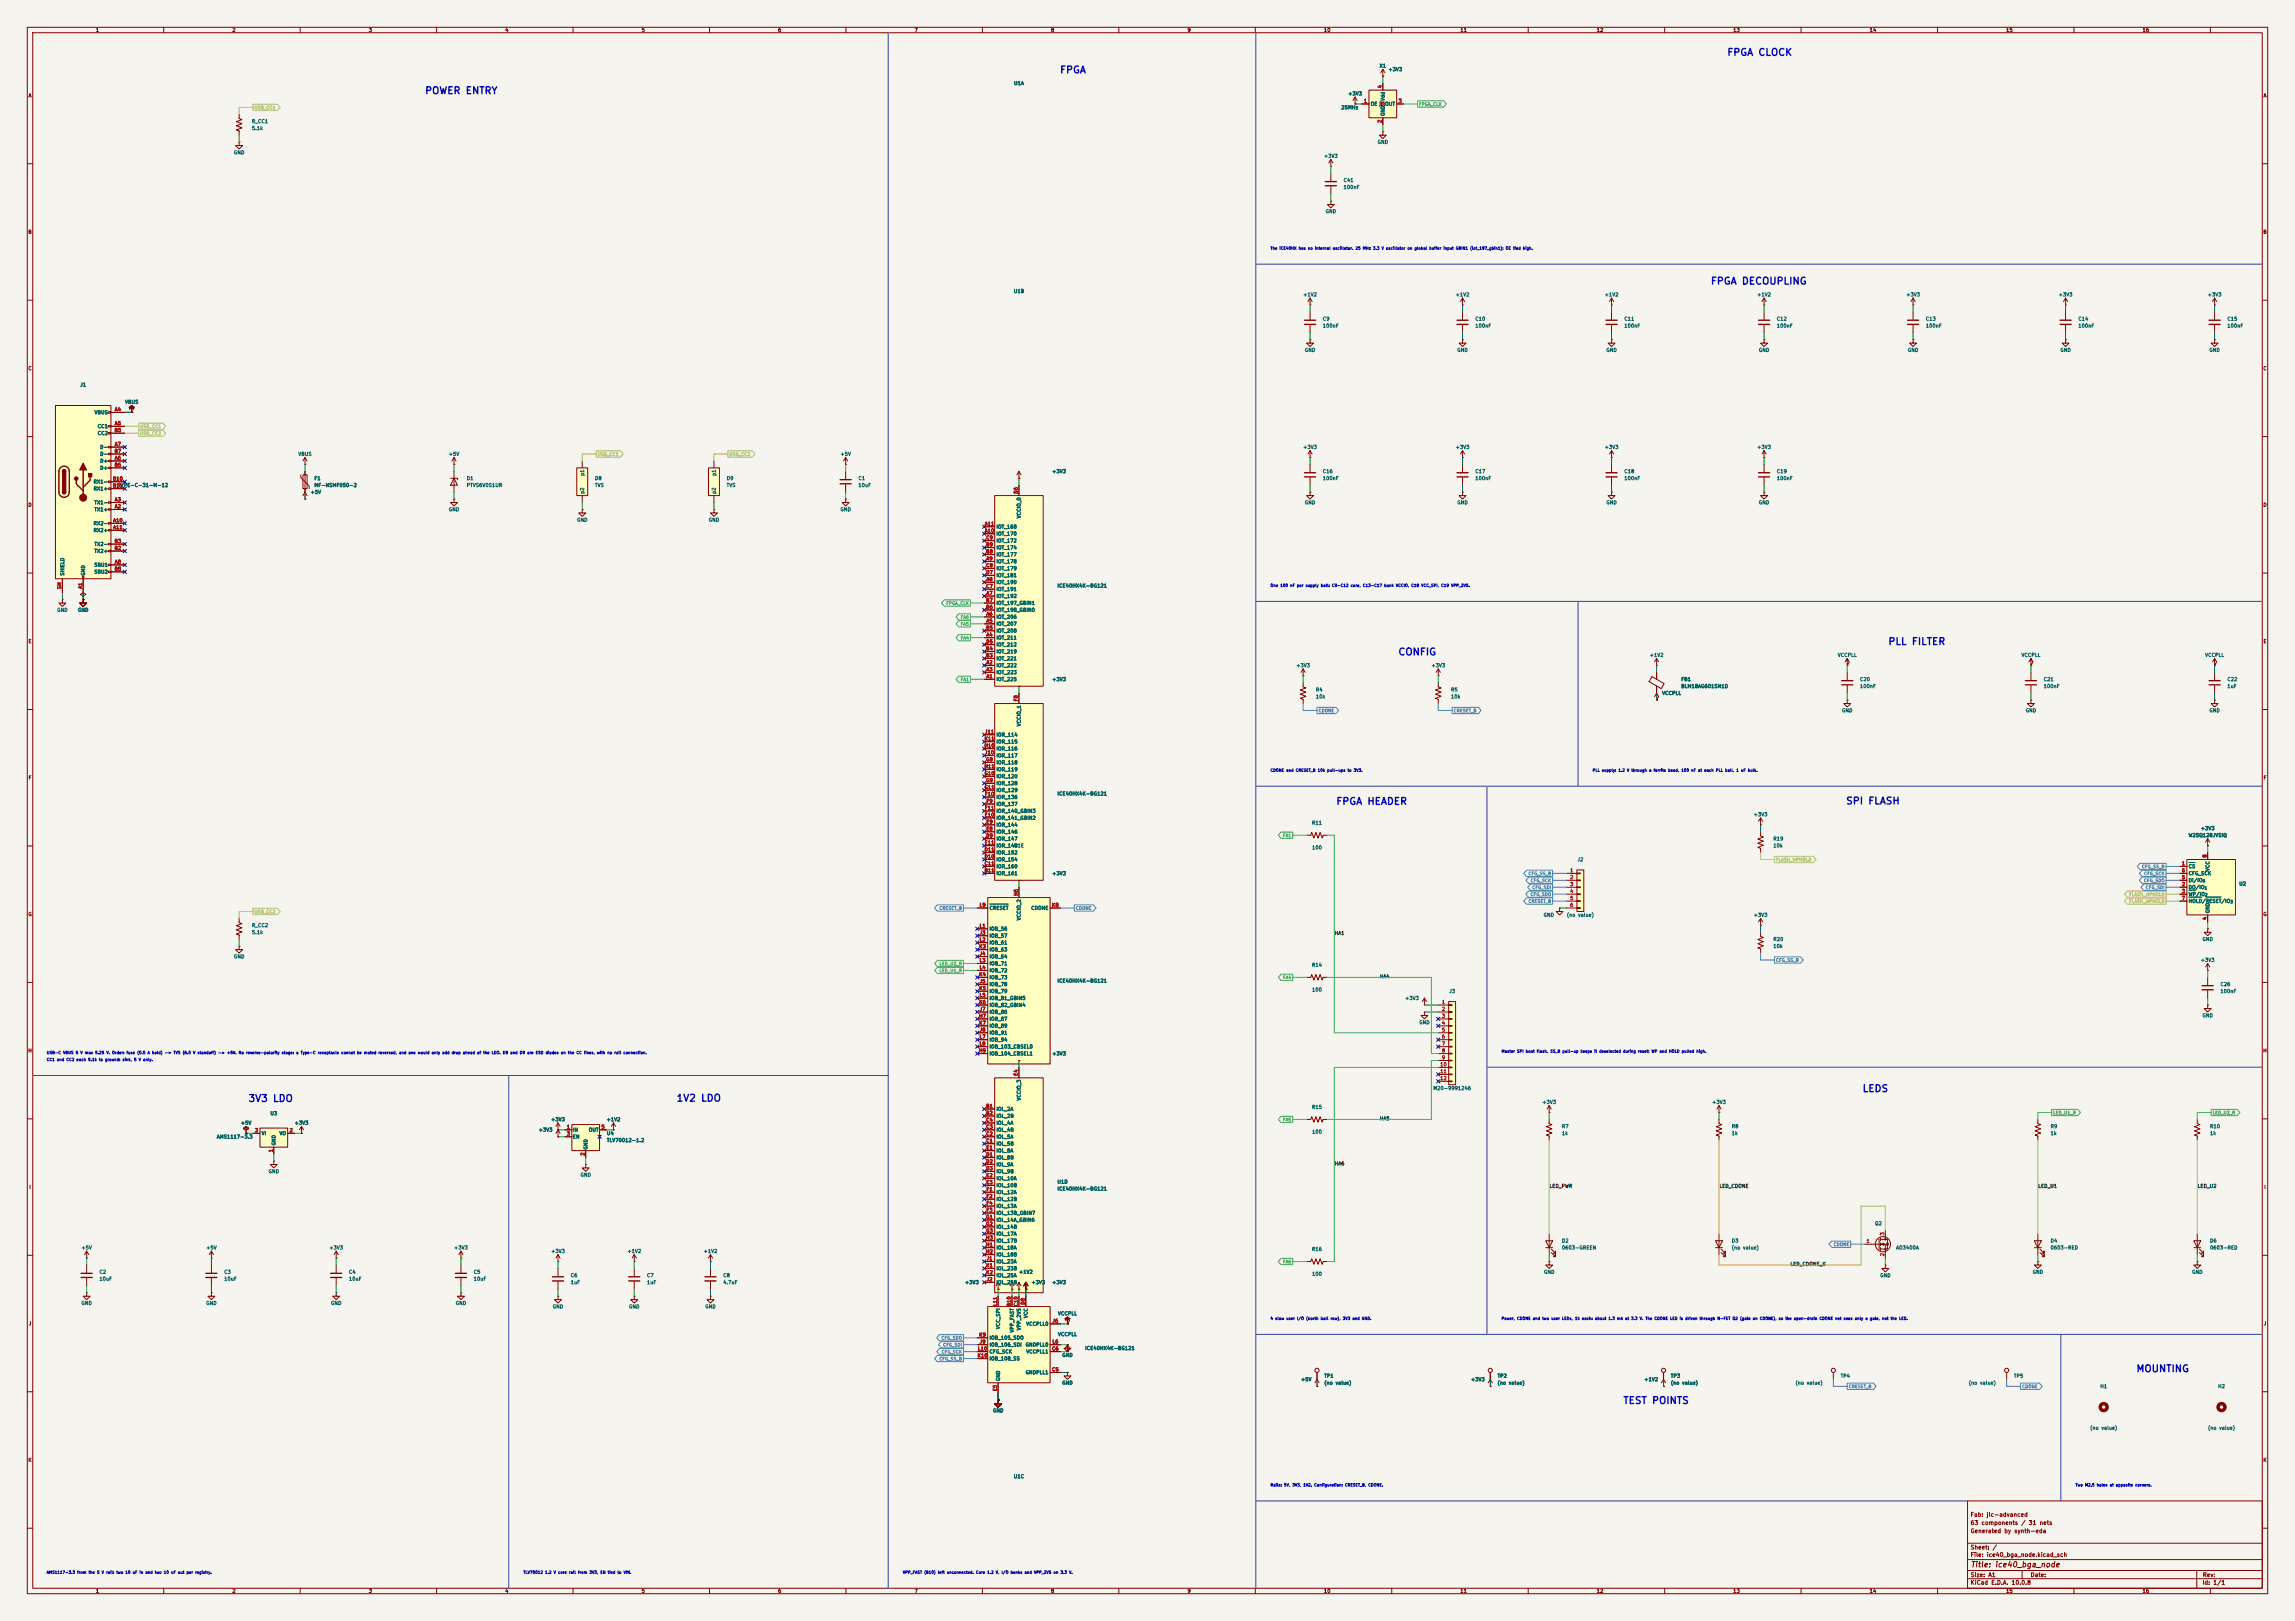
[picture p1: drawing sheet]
<svg xmlns="http://www.w3.org/2000/svg" width="841mm" height="594mm" viewBox="0 0 841 594" stroke-linecap="round" stroke-linejoin="round" font-family="sans-serif">
<defs><g id="words">
<g font-size="2.5" fill="#0000c2">
<text x="632.7" y="21.1">FPGA CLOCK</text>
<text x="388.2" y="27.5">FPGA</text>
<text x="155.6" y="35.1">POWER ENTRY</text>
<text x="626.7" y="104.9">FPGA DECOUPLING</text>
<text x="691.8" y="237">PLL FILTER</text>
<text x="512.2" y="240.8">CONFIG</text>
<text x="489.5" y="295.5">FPGA HEADER</text>
<text x="676.3" y="295.4">SPI FLASH</text>
<text x="682.3" y="400.8">LEDS</text>
<text x="90.8" y="404.4">3V3 LDO</text>
<text x="247.7" y="404.3">1V2 LDO</text>
<text x="782.7" y="503.4">MOUNTING</text>
<text x="594.6" y="515.1">TEST POINTS</text>
</g>
<text font-size="2" fill="#840000" x="722" y="574.8">Title: ice40_bga_node</text>
<g font-size="1.5" fill="#840000">
<text x="721.9" y="556.1">Fab: jlc-advanced</text>
<text x="721.9" y="562.1">Generated by synth-eda</text>
<text x="721.9" y="559.1">63 components / 31 nets</text>
<text x="721.9" y="568.1">Sheet: /</text>
<text x="721.9" y="570.8">File: ice40_bga_node.kicad_sch</text>
<text x="721.9" y="581">KiCad E.D.A. 10.0.8</text>
<text x="721.9" y="578.2">Size: A1</text>
<text x="743.9" y="578.2">Date:</text>
<text x="806.9" y="581">Id: 1/1</text>
<text x="807" y="578.2">Rev:</text>
</g>
<g font-size="1.3" fill="#840000">
<text x="35" y="12">1</text>
<text x="85" y="12">2</text>
<text x="135" y="12">3</text>
<text x="185" y="12">4</text>
<text x="235" y="12">5</text>
<text x="285" y="12">6</text>
<text x="335" y="12">7</text>
<text x="385" y="12">8</text>
<text x="435" y="12">9</text>
<text x="485" y="12">10</text>
<text x="535" y="12">11</text>
<text x="585" y="12">12</text>
<text x="635" y="12">13</text>
<text x="685" y="12">14</text>
<text x="735" y="12">15</text>
<text x="785" y="12">16</text>
<text x="10.3" y="36">A</text>
<text x="829.3" y="36">A</text>
<text x="10.2" y="86">B</text>
<text x="829.2" y="86">B</text>
<text x="10.2" y="136">C</text>
<text x="829.2" y="136">C</text>
<text x="10.2" y="186">D</text>
<text x="829.2" y="186">D</text>
<text x="10.3" y="236">E</text>
<text x="829.3" y="236">E</text>
<text x="10.3" y="286">F</text>
<text x="829.3" y="286">F</text>
<text x="10.2" y="336">G</text>
<text x="829.2" y="336">G</text>
<text x="10.2" y="386">H</text>
<text x="829.2" y="386">H</text>
<text x="10.6" y="436">I</text>
<text x="829.6" y="436">I</text>
<text x="10.4" y="486">J</text>
<text x="829.4" y="486">J</text>
<text x="10.2" y="536">K</text>
<text x="829.2" y="536">K</text>
<text x="35" y="584">1</text>
<text x="85" y="584">2</text>
<text x="135" y="584">3</text>
<text x="185" y="584">4</text>
<text x="235" y="584">5</text>
<text x="285" y="584">6</text>
<text x="335" y="584">7</text>
<text x="385" y="584">8</text>
<text x="435" y="584">9</text>
<text x="485" y="584">10</text>
<text x="535" y="584">11</text>
<text x="585" y="584">12</text>
<text x="635" y="584">13</text>
<text x="685" y="584">14</text>
<text x="735" y="584">15</text>
<text x="785" y="584">16</text>
</g>
<g font-size="1.3" fill="#006464">
<text x="505.4" y="25.1">X1</text>
<text x="508.6" y="26.4">+3V3</text>
<text x="371.4" y="31.4">U1A</text>
<text x="493.9" y="35.3">+3V3</text>
<text x="491.4" y="40.3">25MHz</text>
<text x="502.1" y="39.1">OE</text>
<text x="507.4" y="39.1">OUT</text>
<text x="507.7" y="37.1" transform="rotate(-90 507.7 37.1)">Vdd</text>
<text x="92.2" y="45.4">R_CC1</text>
<text x="92.2" y="48">5.1k</text>
<text x="507.7" y="42.7" transform="rotate(-90 507.7 42.7)">GND</text>
<text x="504.7" y="53">GND</text>
<text x="85.6" y="56.8">GND</text>
<text x="485" y="58.1">+3V3</text>
<text x="492.2" y="67">C41</text>
<text x="492.2" y="69.5">100nF</text>
<text x="485.6" y="78.4">GND</text>
<text x="371.3" y="107.6">U1B</text>
<text x="477.4" y="108.9">+1V2</text>
<text x="533.3" y="108.9">+1V2</text>
<text x="587.9" y="108.9">+1V2</text>
<text x="643.8" y="108.9">+1V2</text>
<text x="698.4" y="108.9">+3V3</text>
<text x="754.3" y="108.9">+3V3</text>
<text x="808.9" y="108.9">+3V3</text>
<text x="484.6" y="117.8">C9</text>
<text x="540.5" y="117.8">C10</text>
<text x="595.1" y="117.8">C11</text>
<text x="651" y="117.8">C12</text>
<text x="705.6" y="117.8">C13</text>
<text x="761.4" y="117.8">C14</text>
<text x="816.1" y="117.8">C15</text>
<text x="484.6" y="120.3">100nF</text>
<text x="540.5" y="120.3">100nF</text>
<text x="595.1" y="120.3">100nF</text>
<text x="651" y="120.3">100nF</text>
<text x="705.6" y="120.3">100nF</text>
<text x="761.4" y="120.3">100nF</text>
<text x="816.1" y="120.3">100nF</text>
<text x="478" y="129.2">GND</text>
<text x="533.9" y="129.2">GND</text>
<text x="588.5" y="129.2">GND</text>
<text x="644.4" y="129.2">GND</text>
<text x="699" y="129.2">GND</text>
<text x="754.9" y="129.2">GND</text>
<text x="809.5" y="129.2">GND</text>
<text x="29.3" y="141.9">J1</text>
<text x="45.7" y="148.3">VBUS</text>
<text x="34.5" y="152.1">VBUS</text>
<text x="35.6" y="157.2">CC1</text>
<text x="35.6" y="159.7">CC2</text>
<text x="36.6" y="164.8">D-</text>
<text x="36.6" y="167.3">D-</text>
<text x="109.2" y="167.3">VBUS</text>
<text x="164.3" y="167.3">+5V</text>
<text x="307.8" y="167.3">+5V</text>
<text x="477.4" y="164.8">+3V3</text>
<text x="533.3" y="164.8">+3V3</text>
<text x="587.9" y="164.8">+3V3</text>
<text x="643.8" y="164.8">+3V3</text>
<text x="36.6" y="169.9">D+</text>
<text x="36.6" y="172.4">D+</text>
<text x="385.4" y="173.7">+3V3</text>
<text x="484.6" y="173.7">C16</text>
<text x="540.5" y="173.7">C17</text>
<text x="595.1" y="173.7">C18</text>
<text x="651" y="173.7">C19</text>
<text x="34.1" y="177.5">RX1-</text>
<text x="43.2" y="178.8">TYPE-C-31-M-12</text>
<text x="115" y="176.2">F1</text>
<text x="115" y="178.8">MF-NSMF050-2</text>
<text x="170.9" y="176.2">D1</text>
<text x="170.9" y="178.8">PTVS6V0S1UR</text>
<text x="214.3" y="174.5" transform="rotate(-90 214.3 174.5)">p1</text>
<text x="217.9" y="176.2">D8</text>
<text x="217.9" y="178.8">TVS</text>
<text x="262.6" y="174.5" transform="rotate(-90 262.6 174.5)">p1</text>
<text x="266.1" y="176.2">D9</text>
<text x="266.1" y="178.8">TVS</text>
<text x="314.4" y="176.2">C1</text>
<text x="314.4" y="178.8">10uF</text>
<text x="484.6" y="176.2">100nF</text>
<text x="540.5" y="176.2">100nF</text>
<text x="595.1" y="176.2">100nF</text>
<text x="651" y="176.2">100nF</text>
<text x="34.1" y="180">RX1+</text>
<text x="34.4" y="185.1">TX1-</text>
<text x="113.6" y="181.3">+5V</text>
<text x="214.3" y="181.1" transform="rotate(-90 214.3 181.1)">p2</text>
<text x="262.6" y="181.1" transform="rotate(-90 262.6 181.1)">p2</text>
<text x="478" y="185.1">GND</text>
<text x="533.9" y="185.1">GND</text>
<text x="588.5" y="185.1">GND</text>
<text x="644.4" y="185.1">GND</text>
<text x="34.4" y="187.7">TX1+</text>
<text x="164.3" y="187.7">GND</text>
<text x="211.3" y="191.5">GND</text>
<text x="259.6" y="191.5">GND</text>
<text x="307.8" y="187.7">GND</text>
<text x="374.3" y="190.1" transform="rotate(-90 374.3 190.1)">VCCIO_0</text>
<text x="34.1" y="192.7">RX2-</text>
<text x="34.1" y="195.3">RX2+</text>
<text x="365" y="196.5">IOT_170</text>
<text x="365" y="194">IOT_168</text>
<text x="34.4" y="202.9">TX2+</text>
<text x="34.4" y="200.4">TX2-</text>
<text x="365" y="201.6">IOT_174</text>
<text x="365" y="199.1">IOT_172</text>
<text x="34.4" y="208">SBU1</text>
<text x="365" y="206.7">IOT_178</text>
<text x="365" y="204.2">IOT_177</text>
<text x="365" y="209.2">IOT_179</text>
<text x="23.8" y="211.1" transform="rotate(-90 23.8 211.1)">SHIELD</text>
<text x="31.4" y="211.1" transform="rotate(-90 31.4 211.1)">GND</text>
<text x="34.4" y="210.5">SBU2</text>
<text x="365" y="214.3">IOT_190</text>
<text x="365" y="211.8">IOT_181</text>
<text x="387.3" y="215.6">ICE40HX4K-BG121</text>
<text x="365" y="219.4">IOT_192</text>
<text x="365" y="221.9">IOT_197_GBIN1</text>
<text x="365" y="216.9">IOT_191</text>
<text x="20.8" y="224.5">GND</text>
<text x="28.4" y="224.5">GND</text>
<text x="365" y="227">IOT_206</text>
<text x="365" y="224.5">IOT_198_GBIN0</text>
<text x="365" y="229.6">IOT_207</text>
<text x="365" y="232.1">IOT_208</text>
<text x="365" y="234.6">IOT_211</text>
<text x="365" y="239.7">IOT_219</text>
<text x="365" y="237.2">IOT_212</text>
<text x="365" y="244.8">IOT_222</text>
<text x="365" y="242.3">IOT_221</text>
<text x="474.9" y="244.8">+3V3</text>
<text x="524.4" y="244.8">+3V3</text>
<text x="604.4" y="241">+1V2</text>
<text x="673.3" y="241">VCCPLL</text>
<text x="740.6" y="241">VCCPLL</text>
<text x="807.9" y="241">VCCPLL</text>
<text x="365" y="249.9">IOT_225</text>
<text x="365" y="247.3">IOT_223</text>
<text x="385.4" y="249.9">+3V3</text>
<text x="615.9" y="249.9">FB1</text>
<text x="681.4" y="249.9">C20</text>
<text x="748.7" y="249.9">C21</text>
<text x="816.1" y="249.9">C22</text>
<text x="482" y="253.7">R4</text>
<text x="482" y="256.2">10k</text>
<text x="531.6" y="253.7">R5</text>
<text x="531.6" y="256.2">10k</text>
<text x="608.9" y="255">VCCPLL</text>
<text x="615.9" y="252.4">BLM18AG601SN1D</text>
<text x="681.4" y="252.4">100nF</text>
<text x="748.7" y="252.4">100nF</text>
<text x="816.1" y="252.4">1uF</text>
<text x="674.8" y="261.3">GND</text>
<text x="742.2" y="261.3">GND</text>
<text x="809.5" y="261.3">GND</text>
<text x="374.3" y="266.3" transform="rotate(-90 374.3 266.3)">VCCIO_1</text>
<text x="365" y="275.3">IOR_116</text>
<text x="365" y="270.2">IOR_114</text>
<text x="365" y="272.7">IOR_115</text>
<text x="365" y="280.4">IOR_118</text>
<text x="365" y="277.8">IOR_117</text>
<text x="365" y="288">IOR_128</text>
<text x="365" y="285.4">IOR_120</text>
<text x="365" y="282.9">IOR_119</text>
<text x="365" y="293.1">IOR_136</text>
<text x="365" y="290.5">IOR_129</text>
<text x="387.3" y="291.8">ICE40HX4K-BG121</text>
<text x="365" y="295.6">IOR_137</text>
<text x="365" y="298.1">IOR_140_GBIN3</text>
<text x="642.5" y="299.4">+3V3</text>
<text x="365" y="305.8">IOR_146</text>
<text x="365" y="303.2">IOR_144</text>
<text x="365" y="300.7">IOR_141_GBIN2</text>
<text x="480.6" y="302.5">R11</text>
<text x="806.3" y="304.5">+3V3</text>
<text x="365" y="308.3">IOR_147</text>
<text x="365" y="310.8">IOR_148</text>
<text x="371.4" y="310.8">U1E</text>
<text x="480.7" y="311.6">100</text>
<text x="649.7" y="308.3">R19</text>
<text x="649.7" y="310.8">10k</text>
<text x="801.8" y="307">W25Q128JVSIQ</text>
<text x="365" y="315.9">IOR_154</text>
<text x="365" y="313.4">IOR_152</text>
<text x="577.9" y="315.9">J2</text>
<text x="365" y="321">IOR_161</text>
<text x="365" y="318.5">IOR_160</text>
<text x="385.4" y="321">+3V3</text>
<text x="801.9" y="318.5">CS</text>
<text x="801.9" y="323.5">DI/IO</text>
<text x="801.9" y="321">CFG_SCK</text>
<text x="810" y="319.3" transform="rotate(-90 810 319.3)">VCC</text>
<text x="801.9" y="326.1">DO/IO</text>
<text x="801.9" y="328.6">WP/IO</text>
<text x="820.4" y="324.8">U2</text>
<text x="362.4" y="333.7">CRESET</text>
<text x="377.7" y="333.7">CDONE</text>
<text x="801.9" y="331.2">HOLD/RESET/IO</text>
<text x="810" y="334.8" transform="rotate(-90 810 334.8)">GND</text>
<text x="92.2" y="340.1">R_CC2</text>
<text x="362.4" y="341.3">IOB_56</text>
<text x="374.3" y="337.4" transform="rotate(-90 374.3 337.4)">VCCIO_2</text>
<text x="565.5" y="336.2">GND</text>
<text x="574" y="336.2">(no value)</text>
<text x="642.5" y="336.2">+3V3</text>
<text x="92.2" y="342.6">5.1k</text>
<text x="362.4" y="343.9">IOB_57</text>
<text x="362.4" y="346.4">IOB_61</text>
<text x="649.7" y="345.1">R20</text>
<text x="649.7" y="347.7">10k</text>
<text x="806.9" y="345.1">GND</text>
<text x="85.6" y="351.5">GND</text>
<text x="362.4" y="351.5">IOB_64</text>
<text x="362.4" y="348.9">IOB_63</text>
<text x="806.3" y="352.8">+3V3</text>
<text x="362.4" y="359.1">IOB_73</text>
<text x="362.4" y="354">IOB_71</text>
<text x="362.4" y="356.6">IOB_72</text>
<text x="480.6" y="354.6">R14</text>
<text x="362.4" y="361.6">IOB_78</text>
<text x="362.4" y="364.2">IOB_79</text>
<text x="387.3" y="360.4">ICE40HX4K-BG121</text>
<text x="480.7" y="363.6">100</text>
<text x="530.9" y="364.2">J3</text>
<text x="813.5" y="361.6">C26</text>
<text x="813.5" y="364.2">100nF</text>
<text x="362.4" y="371.8">IOB_86</text>
<text x="362.4" y="369.3">IOB_82_GBIN4</text>
<text x="362.4" y="366.7">IOB_81_GBIN5</text>
<text x="514.8" y="366.7">+3V3</text>
<text x="362.4" y="374.3">IOB_87</text>
<text x="362.4" y="376.9">IOB_89</text>
<text x="519.9" y="375.6">GND</text>
<text x="806.9" y="373.1">GND</text>
<text x="362.4" y="379.4">IOB_91</text>
<text x="362.4" y="382">IOB_94</text>
<text x="362.4" y="387">IOB_104_CBSEL1</text>
<text x="362.4" y="384.5">IOB_103_CBSEL0</text>
<text x="385.4" y="387">+3V3</text>
<text x="525" y="399.7">M20-9991246</text>
<text x="365" y="407.4">IOL_2A</text>
<text x="374.3" y="403.4" transform="rotate(-90 374.3 403.4)">VCCIO_3</text>
<text x="480.6" y="406.6">R15</text>
<text x="565" y="404.8">+3V3</text>
<text x="627.3" y="404.8">+3V3</text>
<text x="88.1" y="412.4">+5V</text>
<text x="98.9" y="409">U3</text>
<text x="107.8" y="412.4">+3V3</text>
<text x="201.8" y="411.2">+3V3</text>
<text x="222.1" y="411.2">+1V2</text>
<text x="365" y="409.9">IOL_2B</text>
<text x="365" y="412.4">IOL_4A</text>
<text x="572.2" y="413.7">R7</text>
<text x="634.4" y="413.7">R8</text>
<text x="751.3" y="413.7">R9</text>
<text x="809.7" y="413.7">R10</text>
<text x="79.3" y="417.5">AMS1117-3.3</text>
<text x="95.7" y="416.3">VI</text>
<text x="101.3" y="419.9" transform="rotate(-90 101.3 419.9)">GND</text>
<text x="102.3" y="416.3">VO</text>
<text x="197.3" y="415">+3V3</text>
<text x="209.8" y="415">IN</text>
<text x="209.8" y="417.5">EN</text>
<text x="215.6" y="415">OUT</text>
<text x="222.2" y="416.3">U4</text>
<text x="222.2" y="418.8">TLV70012-1.2</text>
<text x="365" y="417.5">IOL_5A</text>
<text x="365" y="415">IOL_4B</text>
<text x="480.7" y="415.7">100</text>
<text x="572.2" y="416.3">1k</text>
<text x="634.4" y="416.3">1k</text>
<text x="751.3" y="416.3">1k</text>
<text x="809.7" y="416.3">1k</text>
<text x="215.6" y="421.4" transform="rotate(-90 215.6 421.4)">GND</text>
<text x="365" y="420.1">IOL_5B</text>
<text x="365" y="425.1">IOL_8B</text>
<text x="365" y="422.6">IOL_8A</text>
<text x="98.3" y="430.2">GND</text>
<text x="212.6" y="431.5">GND</text>
<text x="365" y="427.7">IOL_9A</text>
<text x="365" y="430.2">IOL_9B</text>
<text x="365" y="432.8">IOL_10A</text>
<text x="365" y="435.3">IOL_10B</text>
<text x="365" y="437.8">IOL_12A</text>
<text x="387.3" y="434">U1D</text>
<text x="387.3" y="436.6">ICE40HX4K-BG121</text>
<text x="365" y="440.4">IOL_12B</text>
<text x="365" y="442.9">IOL_13A</text>
<text x="365" y="445.5">IOL_13B_GBIN7</text>
<text x="365" y="448">IOL_14A_GBIN6</text>
<text x="686.9" y="449.3">Q2</text>
<text x="365" y="450.5">IOL_14B</text>
<text x="365" y="453.1">IOL_17A</text>
<text x="365" y="455.6">IOL_17B</text>
<text x="572.2" y="455.6">D2</text>
<text x="634.4" y="455.6">D3</text>
<text x="751.3" y="455.6">D4</text>
<text x="809.7" y="455.6">D6</text>
<text x="29.7" y="458.2">+5V</text>
<text x="75.4" y="458.2">+5V</text>
<text x="120.5" y="458.2">+3V3</text>
<text x="166.2" y="458.2">+3V3</text>
<text x="201.8" y="459.4">+3V3</text>
<text x="229.7" y="459.4">+1V2</text>
<text x="257.7" y="459.4">+1V2</text>
<text x="365" y="458.2">IOL_18A</text>
<text x="365" y="460.7">IOL_18B</text>
<text x="480.6" y="458.7">R16</text>
<text x="572.2" y="458.2">0603-GREEN</text>
<text x="634.4" y="458.2">(no value)</text>
<text x="694.7" y="458.2">AO3400A</text>
<text x="751.3" y="458.2">0603-RED</text>
<text x="809.7" y="458.2">0603-RED</text>
<text x="36.3" y="467.1">C2</text>
<text x="82" y="467.1">C3</text>
<text x="127.7" y="467.1">C4</text>
<text x="173.4" y="467.1">C5</text>
<text x="365" y="463.2">IOL_23A</text>
<text x="365" y="465.8">IOL_23B</text>
<text x="373.3" y="467.1">+1V2</text>
<text x="480.7" y="467.8">100</text>
<text x="565.6" y="467.1">GND</text>
<text x="744.7" y="467.1">GND</text>
<text x="803.1" y="467.1">GND</text>
<text x="36.3" y="469.6">10uF</text>
<text x="82" y="469.6">10uF</text>
<text x="127.7" y="469.6">10uF</text>
<text x="173.4" y="469.6">10uF</text>
<text x="209" y="468.3">C6</text>
<text x="209" y="470.9">1uF</text>
<text x="236.9" y="468.3">C7</text>
<text x="236.9" y="470.9">1uF</text>
<text x="264.9" y="468.3">C8</text>
<text x="264.9" y="470.9">4.7uF</text>
<text x="353.5" y="470.9">+3V3</text>
<text x="365" y="470.9">IOL_25B</text>
<text x="365" y="468.3">IOL_25A</text>
<text x="377.8" y="470.9">+3V3</text>
<text x="385.4" y="470.9">+3V3</text>
<text x="688.8" y="468.3">GND</text>
<text x="29.7" y="478.5">GND</text>
<text x="75.4" y="478.5">GND</text>
<text x="121.1" y="478.5">GND</text>
<text x="166.8" y="478.5">GND</text>
<text x="202.4" y="479.8">GND</text>
<text x="230.3" y="479.8">GND</text>
<text x="258.3" y="479.8">GND</text>
<text x="376.9" y="483.2" transform="rotate(-90 376.9 483.2)">VCC</text>
<text x="387.6" y="482.3">VCCPLL</text>
<text x="362.4" y="491.2">IOB_105_SDO</text>
<text x="366.7" y="487.2" transform="rotate(-90 366.7 487.2)">VCC_SPI</text>
<text x="371.8" y="488.5" transform="rotate(-90 371.8 488.5)">VPP_FAST</text>
<text x="374.3" y="487.6" transform="rotate(-90 374.3 487.6)">VPP_2V5</text>
<text x="375.9" y="486.1">VCCPLL0</text>
<text x="387.6" y="489.9">VCCPLL</text>
<text x="362.4" y="493.7">IOB_106_SDI</text>
<text x="362.4" y="496.3">CFG_SCK</text>
<text x="375.7" y="493.7">GNDPLL0</text>
<text x="375.9" y="496.3">VCCPLL1</text>
<text x="389.1" y="497.5">GND</text>
<text x="397.5" y="495">ICE40HX4K-BG121</text>
<text x="362.4" y="498.8">IOB_108_SS</text>
<text x="375.7" y="503.9">GNDPLL1</text>
<text x="366.7" y="506.2" transform="rotate(-90 366.7 506.2)">GND</text>
<text x="389.1" y="507.7">GND</text>
<text x="476.6" y="506.4">+5V</text>
<text x="485.1" y="505.2">TP1</text>
<text x="485.1" y="507.7">(no value)</text>
<text x="538.9" y="506.4">+3V3</text>
<text x="548.6" y="505.2">TP2</text>
<text x="548.6" y="507.7">(no value)</text>
<text x="602.4" y="506.4">+1V2</text>
<text x="612.1" y="505.2">TP3</text>
<text x="612.1" y="507.7">(no value)</text>
<text x="657.8" y="507.7">(no value)</text>
<text x="674.4" y="505.2">TP4</text>
<text x="721.3" y="507.7">(no value)</text>
<text x="737.9" y="505.2">TP5</text>
<text x="769.5" y="509">H1</text>
<text x="812.7" y="509">H2</text>
<text x="363.7" y="517.9">GND</text>
<text x="765.8" y="524.2">(no value)</text>
<text x="809" y="524.2">(no value)</text>
<text x="371.3" y="542">U1C</text>
</g>
<g font-size="1.3" fill="#a90000">
<text x="506.6" y="32.5" transform="rotate(-90 506.6 32.5)">4</text>
<text x="499.6" y="38">1</text>
<text x="512.3" y="38">3</text>
<text x="506.6" y="45.2" transform="rotate(-90 506.6 45.2)">2</text>
<text x="41.9" y="151">A4</text>
<text x="41.8" y="158.6">B5</text>
<text x="41.9" y="156.1">A5</text>
<text x="41.8" y="166.2">B7</text>
<text x="41.9" y="163.7">A7</text>
<text x="41.8" y="171.3">B6</text>
<text x="41.9" y="168.8">A6</text>
<text x="41.2" y="176.4">B10</text>
<text x="41.2" y="178.9">B11</text>
<text x="41.9" y="184">A3</text>
<text x="373.2" y="181.1" transform="rotate(-90 373.2 181.1)">D6</text>
<text x="41.3" y="191.6">A10</text>
<text x="41.9" y="186.6">A2</text>
<text x="41.3" y="194.2">A11</text>
<text x="360.7" y="195.4">A10</text>
<text x="360.7" y="192.9">A11</text>
<text x="361.2" y="198">C9</text>
<text x="41.8" y="201.8">B2</text>
<text x="41.8" y="199.3">B3</text>
<text x="361.2" y="203.1">B8</text>
<text x="361.2" y="200.5">B9</text>
<text x="41.8" y="209.4">B8</text>
<text x="41.9" y="206.9">A8</text>
<text x="361.2" y="208.1">C8</text>
<text x="361.3" y="205.6">A9</text>
<text x="30.3" y="215.9" transform="rotate(-90 30.3 215.9)">A1</text>
<text x="361.2" y="215.8">C7</text>
<text x="361.2" y="210.7">D7</text>
<text x="361.3" y="213.2">A8</text>
<text x="22.7" y="216" transform="rotate(-90 22.7 216)">SH</text>
<text x="361.2" y="220.8">B7</text>
<text x="361.3" y="218.3">A7</text>
<text x="361.2" y="223.4">B6</text>
<text x="361.3" y="225.9">A6</text>
<text x="361.2" y="231">B5</text>
<text x="361.3" y="233.5">A4</text>
<text x="361.3" y="228.5">A5</text>
<text x="361.2" y="238.6">B4</text>
<text x="361.2" y="236.1">D5</text>
<text x="361.2" y="241.2">B3</text>
<text x="361.3" y="243.7">A2</text>
<text x="361.3" y="248.8">A1</text>
<text x="361.3" y="246.2">A3</text>
<text x="373.2" y="257.2" transform="rotate(-90 373.2 257.2)">F8</text>
<text x="360.8" y="269.1">J11</text>
<text x="360.6" y="274.2">H10</text>
<text x="360.6" y="271.6">K11</text>
<text x="360.6" y="281.8">H11</text>
<text x="360.8" y="276.7">J10</text>
<text x="361.2" y="279.3">G8</text>
<text x="360.6" y="284.3">G10</text>
<text x="361.2" y="286.9">G9</text>
<text x="360.6" y="289.4">G11</text>
<text x="360.7" y="292">F10</text>
<text x="360.7" y="299.6">E10</text>
<text x="360.7" y="297">F11</text>
<text x="361.3" y="294.5">F9</text>
<text x="361.3" y="304.7">E8</text>
<text x="361.3" y="302.1">E9</text>
<text x="360.7" y="309.7">E11</text>
<text x="361.2" y="307.2">D9</text>
<text x="360.6" y="317.4">C11</text>
<text x="360.6" y="314.8">D10</text>
<text x="360.6" y="312.3">D11</text>
<text x="799.4" y="317.4">1</text>
<text x="808.9" y="314.4" transform="rotate(-90 808.9 314.4)">8</text>
<text x="360.6" y="319.9">B11</text>
<text x="575.2" y="319.9">1</text>
<text x="575.2" y="322.4">2</text>
<text x="799.4" y="322.4">5</text>
<text x="799.4" y="319.9">6</text>
<text x="373.2" y="328.4" transform="rotate(-90 373.2 328.4)">H6</text>
<text x="575.2" y="325">3</text>
<text x="575.2" y="327.5">4</text>
<text x="799.4" y="325">2</text>
<text x="799.4" y="327.5">3</text>
<text x="358.8" y="332.6">L9</text>
<text x="385.3" y="332.6">K8</text>
<text x="575.2" y="330.1">5</text>
<text x="575.2" y="332.6">6</text>
<text x="799.4" y="330.1">7</text>
<text x="358.8" y="340.2">L1</text>
<text x="808.9" y="337.3" transform="rotate(-90 808.9 337.3)">4</text>
<text x="358.7" y="347.8">K3</text>
<text x="358.8" y="345.3">L2</text>
<text x="358.8" y="342.8">J3</text>
<text x="358.8" y="352.9">L3</text>
<text x="358.8" y="350.4">J4</text>
<text x="358.7" y="358">K4</text>
<text x="358.8" y="355.5">L4</text>
<text x="358.7" y="363.1">K5</text>
<text x="358.8" y="365.6">L5</text>
<text x="358.8" y="360.5">J5</text>
<text x="358.7" y="368.2">K6</text>
<text x="358.8" y="370.7">J7</text>
<text x="528.2" y="368.2">1</text>
<text x="528.2" y="370.7">2</text>
<text x="358.6" y="373.2">H7</text>
<text x="358.7" y="375.8">K7</text>
<text x="528.2" y="373.2">3</text>
<text x="528.2" y="375.8">4</text>
<text x="358.8" y="380.9">L7</text>
<text x="358.8" y="383.4">L8</text>
<text x="358.8" y="378.3">J8</text>
<text x="528.2" y="378.3">5</text>
<text x="528.2" y="380.9">6</text>
<text x="528.2" y="383.4">7</text>
<text x="358.6" y="385.9">H9</text>
<text x="528.2" y="385.9">8</text>
<text x="528.2" y="388.5">9</text>
<text x="373.2" y="394.4" transform="rotate(-90 373.2 394.4)">E4</text>
<text x="527.6" y="391">10</text>
<text x="527.6" y="393.6">11</text>
<text x="527.6" y="396.1">12</text>
<text x="361.2" y="406.3">B1</text>
<text x="207.5" y="413.9">1</text>
<text x="220.2" y="413.9">5</text>
<text x="361.2" y="408.8">B2</text>
<text x="361.2" y="413.9">C3</text>
<text x="361.2" y="411.3">C4</text>
<text x="93.2" y="415.2">3</text>
<text x="105.9" y="415.2">2</text>
<text x="207.5" y="416.4">3</text>
<text x="361.2" y="419">C1</text>
<text x="361.2" y="416.4">C2</text>
<text x="100.2" y="422.4" transform="rotate(-90 100.2 422.4)">1</text>
<text x="214.5" y="423.6" transform="rotate(-90 214.5 423.6)">2</text>
<text x="361.2" y="424">D1</text>
<text x="361.3" y="421.5">E1</text>
<text x="361.2" y="426.6">D2</text>
<text x="361.2" y="429.1">D3</text>
<text x="361.3" y="431.7">E2</text>
<text x="361.3" y="434.2">E3</text>
<text x="361.3" y="436.7">F1</text>
<text x="361.3" y="439.3">F2</text>
<text x="361.3" y="441.8">F4</text>
<text x="361.2" y="446.9">G1</text>
<text x="361.2" y="449.4">G2</text>
<text x="361.3" y="444.4">F3</text>
<text x="361.2" y="454.5">H3</text>
<text x="361.2" y="452">G3</text>
<text x="683.8" y="455.8">1</text>
<text x="690.7" y="452.9" transform="rotate(-90 690.7 452.9)">3</text>
<text x="361.2" y="457.1">H1</text>
<text x="361.2" y="459.6">H2</text>
<text x="690.7" y="460.5" transform="rotate(-90 690.7 460.5)">2</text>
<text x="361.2" y="464.7">K1</text>
<text x="361.2" y="467.2">K2</text>
<text x="361.4" y="462.1">J1</text>
<text x="361.4" y="469.8">J2</text>
<text x="365.6" y="478.7" transform="rotate(-90 365.6 478.7)">L11</text>
<text x="370.7" y="478.9" transform="rotate(-90 370.7 478.9)">B10</text>
<text x="373.2" y="478.9" transform="rotate(-90 373.2 478.9)">C10</text>
<text x="375.8" y="478.3" transform="rotate(-90 375.8 478.3)">D8</text>
<text x="385.5" y="485">J6</text>
<text x="358.7" y="490.1">K9</text>
<text x="358.1" y="497.7">K10</text>
<text x="358.2" y="495.2">L10</text>
<text x="358.8" y="492.6">J9</text>
<text x="385.3" y="495.2">C6</text>
<text x="385.5" y="492.6">L6</text>
<text x="385.3" y="502.8">C5</text>
<text x="365.6" y="509.9" transform="rotate(-90 365.6 509.9)">E5</text>
</g>
<g font-size="1.3" fill="#0f0f0f">
<text x="488.9" y="342.9">HA1</text>
<text x="505.4" y="358.8">HA4</text>
<text x="505.4" y="410.8">HA5</text>
<text x="488.9" y="427.3">HA6</text>
<text x="567.7" y="435.6">LED_PWR</text>
<text x="629.9" y="435.6">LED_CDONE</text>
<text x="746.7" y="435.6">LED_U1</text>
<text x="805.2" y="435.6">LED_U2</text>
<text x="655.9" y="464.2">LED_CDONE_K</text>
</g>
<g font-size="1.2" fill="#b1bf43">
<text x="93.1" y="40.3">USB_CC1</text>
<text x="51.2" y="157.2">USB_CC1</text>
<text x="51.2" y="159.7">USB_CC2</text>
<text x="218.9" y="167.3">USB_CC1</text>
<text x="267.1" y="167.3">USB_CC2</text>
<text x="650.7" y="315.9">FLASH_WPHOLD</text>
<text x="780.1" y="328.6">FLASH_WPHOLD</text>
<text x="93.1" y="335">USB_CC2</text>
<text x="780.1" y="331.2">FLASH_WPHOLD</text>
</g>
<g font-size="1.2" fill="#43bf4b">
<text x="519.8" y="39.1">FPGA_CLK</text>
<text x="346.6" y="221.9">FPGA_CLK</text>
<text x="351.9" y="227">FA6</text>
<text x="351.9" y="229.6">FA5</text>
<text x="351.9" y="234.6">FA4</text>
<text x="351.9" y="249.9">FA1</text>
<text x="470" y="307">FA1</text>
<text x="344.1" y="356.6">LED_U1_R</text>
<text x="344.1" y="354">LED_U2_R</text>
<text x="470" y="359.1">FA4</text>
<text x="470" y="411.2">FA5</text>
<text x="752.3" y="408.6">LED_U1_R</text>
<text x="810.7" y="408.6">LED_U2_R</text>
<text x="470" y="463.2">FA6</text>
</g>
<g font-size="1.2" fill="#4387bf">
<text x="483" y="261.3">CDONE</text>
<text x="532.5" y="261.3">CRESET_B</text>
<text x="559.9" y="321">CFG_SS_B</text>
<text x="560.8" y="323.5">CFG_SCK</text>
<text x="784.7" y="318.5">CFG_SS_B</text>
<text x="785.5" y="323.5">CFG_SDO</text>
<text x="785.5" y="321">CFG_SCK</text>
<text x="560.7" y="328.6">CFG_SDO</text>
<text x="561.4" y="326.1">CFG_SDI</text>
<text x="786.1" y="326.1">CFG_SDI</text>
<text x="344" y="333.7">CRESET_B</text>
<text x="394.1" y="333.7">CDONE</text>
<text x="559.9" y="331.2">CRESET_B</text>
<text x="650.7" y="352.7">CFG_SS_B</text>
<text x="671.8" y="456.9">CDONE</text>
<text x="344.8" y="491.2">CFG_SDO</text>
<text x="344.9" y="496.3">CFG_SCK</text>
<text x="345.5" y="493.7">CFG_SDI</text>
<text x="344" y="498.8">CFG_SS_B</text>
<text x="677.3" y="509">CRESET_B</text>
<text x="740.8" y="509">CDONE</text>
</g>
<g font-size="1" fill="#0000c2">
<text x="465.4" y="91.7">The iCE40HX has no internal oscillator. 25 MHz 3.3 V oscillator on global buffer input GBIN1 (iot_197_gbin1); OE tied high.</text>
<text x="465.4" y="215.3">One 100 nF per supply ball: C9-C12 core, C13-C17 bank VCCIO, C18 VCC_SPI, C19 VPP_2V5.</text>
<text x="465.4" y="283">CDONE and CRESET_B 10k pull-ups to 3V3.</text>
<text x="583.5" y="283">PLL supply: 1.2 V through a ferrite bead, 100 nF at each PLL ball, 1 uF bulk.</text>
<text x="17" y="386.5">USB-C VBUS 5 V max 5.25 V. Order: fuse (0.5 A hold) -&gt; TVS (6.0 V standoff) -&gt; +5V. No reverse-polarity stage: a Type-C receptacle cannot be mated reversed, and one would only add drop ahead of the LDO. D8 and D9 are ESD diodes on the CC lines, with no rail connection.</text>
<text x="17" y="389">CC1 and CC2 each 5.1k to ground: sink, 5 V only.</text>
<text x="550.1" y="386">Master SPI boot flash. SS_B pull-up keeps it deselected during reset; WP and HOLD pulled high.</text>
<text x="465.4" y="483.9">4 slow user I/O (north ball row), 3V3 and GND.</text>
<text x="550.1" y="483.9">Power, CDONE and two user LEDs, 1k each: about 1.3 mA at 3.3 V. The CDONE LED is driven through N-FET Q2 (gate on CDONE), so the open-drain CDONE net sees only a gate, not the LED.</text>
<text x="465.4" y="544.9">Rails: 5V, 3V3, 1V2. Configuration: CRESET_B, CDONE.</text>
<text x="760.5" y="544.9">Two M2.5 holes at opposite corners.</text>
<text x="17" y="576.9">AMS1117-3.3 from the 5 V rail; two 10 uF in and two 10 uF out per registry.</text>
<text x="191.7" y="576.9">TLV70012 1.2 V core rail from 3V3, EN tied to VIN.</text>
<text x="330.7" y="576.9">VPP_FAST (B10) left unconnected. Core 1.2 V, I/O banks and VPP_2V5 on 3.3 V.</text>
</g>
<g font-size="1" fill="#006464">
<text x="807" y="323.6">0</text>
<text x="807.7" y="326.1">1</text>
<text x="807.9" y="328.7">2</text>
<text x="817.2" y="331.2">3</text>
</g>
</g></defs>
<path d="M0 0h841v594h-841z" fill="#f5f4ef" stroke="#f5f4ef" stroke-width=".37"/>
<g fill="none" stroke="#840000" stroke-width=".37">
<path d="M10 10h821v574h-821zM12 12h817v570h-817zM60 10v2M110 10v2M160 10v2M210 10v2M260 10v2M310 10v2M360 10v2M410 10v2M460 10v2M510 10v2"/>
<path d="M560 10v2M610 10v2M660 10v2M710 10v2M760 10v2M810 10v2M10 60h2M829 60h2M10 110h2M829 110h2M10 160h2M829 160h2"/>
<path d="M10 210h2M829 210h2M10 260h2M829 260h2M10 310h2M829 310h2M10 360h2M829 360h2M10 410h2M629.9 407.7h.1M629.9 405.1l-.7 1.3M629.9 405.1l.8 1.3"/>
<path d="M629.9 405.1v2.6M829 410h2M10 460h2M829 460h2M232.4 464.8v2.8M232.4 469.6v2.8M10 510h2M829 510h2M10 560h2M721 550h108v32h-108zM829 560h2M721 578.5h108"/>
<path d="M721 575.5h108M721 571.5h108M721 565.5h108M741 575.5v3M805 575.5v6.5M60 582v2M110 582v2M160 582v2M210 582v2M260 582v2M310 582v2M360 582v2"/>
<path d="M410 582v2M460 582v2M510 582v2M560 582v2M610 582v2M660 582v2M710 582v2M760 582v2M810 582v2"/>
</g>
<path d="M230.4 467.9h4M230.4 469.4h4" fill="none" stroke="#840000" stroke-width=".51"/>
<path d="M530.9 367h2.5v30.5h-2.5z" fill="#ffffc2"/>
<g fill="none" stroke="#840000" stroke-width=".37">
<path d="M527 368.3h3.9M527 370.8h3.9M527 373.4h3.9M527 375.9h3.9M527 378.5h3.9M530.9 367h2.5v30.5h-2.5zM530.9 368.2h1.2v.2h-1.2zM530.9 370.7h1.2v.3h-1.2zM530.9 373.3h1.2v.2h-1.2zM530.9 375.8h1.2v.2h-1.2zM530.9 378.3h1.2v.3h-1.2zM527 381h3.9"/>
<path d="M527 383.5h3.9M527 386.1h3.9M527 388.6h3.9M527 391.2h3.9M527 393.7h3.9M527 396.2h3.9M530.9 380.9h1.2v.2h-1.2zM530.9 383.4h1.2v.3h-1.2zM530.9 386h1.2v.2h-1.2zM530.9 388.5h1.2v.2h-1.2zM530.9 391h1.2v.3h-1.2zM530.9 393.6h1.2v.2h-1.2z"/>
<path d="M530.9 396.1h1.2v.3h-1.2zM567.7 410.2v1.5l1 .4-2 .8 2 .7-2 .8 2 .8-2 .7 1 .4v1.5M567.7 407.7h.1M567.7 405.1v2.6M567.7 405.1l-.8 1.3M567.7 405.1l.8 1.3M260.3 475v1.2h1.3l-1.3 1.3-1.2-1.3h1.2M260.3 475h.1M260.3 464.8v2.8M260.3 469.6v2.8M391.2 483.9l1-.7-1-.6-1.1 .6 1.1 .7v1.2M391.2 485.1h.1"/>
<path d="M391.2 492.8v2.5l.7-1.3-.7-1.2-.8 1.2M391.2 495.3h.1"/>
</g>
<path d="M258.3 467.9h4.1M258.3 469.4h4.1" fill="none" stroke="#840000" stroke-width=".51"/>
<path d="M364.5 395h17.8v78.7h-17.8z" fill="#ffffc2"/>
<g fill="none" stroke="#840000" stroke-width=".37">
<path d="M605.4 247.9l4.4 2.6-1.1 1.8-4.4-2.5zM607.1 243.8h.1M607.1 251.4v5.1l.7-1.2-.7-1.3-.8 1.3M607.1 256.5h.1M607.1 241.3v2.5M607.1 246.4v2.5M607.1 241.3l-.8 1.3M607.1 241.3l.7 1.3M571.5 332.7v1.3h1.3l-1.3 1.3-1.3-1.3h1.3M571.5 332.7h.1M645.2 339.1h.1M645.2 336.5l-.8 1.3"/>
<path d="M645.2 336.5l.7 1.3M645.2 336.5v2.6M478.8 358.1h1.5l.4-1 .8 2.1 .7-2.1 .8 2.1 .7-2.1 .8 2.1 .4-1.1h1.5M364.5 395h17.8v78.7h-17.8zM373.4 391.2v3.8M360.7 406.4h3.8M360.7 408.9h3.8M360.7 419.1h3.8M360.7 416.6h3.8M360.7 414h3.8M360.7 411.5h3.8M629.9 410.2v1.5l1 .4-2 .8 2 .7-2 .8 2 .8-2 .7 1 .4v1.5"/>
<path d="M360.7 424.2h3.8M360.7 426.7h3.8M360.7 429.3h3.8M360.7 421.6h3.8M360.7 431.8h3.8M360.7 434.3h3.8M360.7 436.9h3.8M360.7 439.4h3.8M260.3 459.7l-.7 1.3M260.3 459.7l.8 1.3M260.3 459.7v2.6M360.7 444.5h3.8"/>
<path d="M360.7 442h3.8M360.7 447h3.8M360.7 449.6h3.8M360.7 452.1h3.8M360.7 457.2h3.8M360.7 459.7h3.8M360.7 454.7h3.8M260.3 462.3h.1M360.7 462.3h3.8M360.7 469.9h3.8M360.7 464.8h3.8M360.7 467.4h3.8"/>
<path d="M478.8 462.3h1.5l.4-1 .8 2 .7-2 .8 2 .7-2 .8 2 .4-1h1.5M391.2 482.6v2.5l.7-1.2-.7-1.3-.8 1.3M391.2 485.1h.1"/>
</g>
<path d="M361.9 478.8h22.9v27.9h-22.9z" fill="#ffffc2"/>
<g fill="none" stroke="#840000" stroke-width=".37">
<path d="M744.2 241.3v2.5l.8-1.2-.8-1.3-.7 1.3M744.2 243.8h.1M744.2 256.5v1.3h1.3l-1.3 1.3-1.3-1.3h1.3M744.2 256.5h.1M744.2 246.4v2.8M744.2 251.2v2.8M811.5 246.4v2.8M811.5 251.2v2.8M373.4 322.6h.1M373.4 320v2.6M373.4 320l-.8 1.3M373.4 320l.7 1.3"/>
<path d="M373.4 388.6h.1M373.4 386.1v2.5M373.4 386.1l-.8 1.2M373.4 386.1l.7 1.2M361.9 478.8h22.9v27.9h-22.9zM365.8 475v3.8M370.8 475v3.8M373.4 475v3.8M375.9 475v3.8M358.1 495.3h3.8M358.1 492.8h3.8M358.1 490.2h3.8"/>
<path d="M358.1 497.8h3.8M384.8 495.3h3.8M384.8 485.1h3.8M384.8 492.8h3.8M365.8 506.7v3.8M384.8 502.9h3.8"/>
</g>
<path d="M742.2 249.4h4.1M742.2 251h4.1M809.5 249.4h4.1M809.5 251h4.1" fill="none" stroke="#840000" stroke-width=".51"/>
<path d="M361.9 328.9h22.9v61h-22.9z" fill="#ffffc2"/>
<g fill="none" stroke="#840000" stroke-width=".37">
<path d="M811.5 241.3v2.5l.8-1.2-.8-1.3-.7 1.3M811.5 243.8h.1M811.5 256.5v1.3h1.3l-1.3 1.3-1.2-1.3h1.2M811.5 256.5h.1M87.6 336.5v1.6l1 .4-2 .7 2 .8-2 .7 2 .8-2 .8 1 .3v1.6M358.1 332.7h3.8M361.9 328.9h22.9v61h-22.9zM373.4 325.1v3.8M384.8 332.7h3.8M87.6 346.7v1.3h1.3l-1.3 1.2-1.2-1.2h1.2M87.6 346.7h.1M358.1 342.9h3.8"/>
<path d="M358.1 350.5h3.8M358.1 348h3.8M358.1 358.1h3.8M358.1 340.4h3.8M358.1 345.4h3.8M358.1 353.1h3.8M358.1 355.6h3.8M358.1 373.4h3.8M358.1 360.7h3.8M358.1 370.8h3.8M358.1 378.5h3.8M358.1 363.2h3.8"/>
<path d="M358.1 368.3h3.8M358.1 375.9h3.8M358.1 365.8h3.8M522 368.3h.1M522 365.8l-.8 1.2M522 365.8l.7 1.2M522 365.8v2.5M358.1 386.1h3.8M358.1 381h3.8M358.1 383.5h3.8M90.2 414l1-.6-1-.7-1 .7 1 .6v1.3M90.2 415.3h.1"/>
<path d="M110.5 415.3h.1M110.5 412.7l-.8 1.3M110.5 412.7l.8 1.3M110.5 412.7v2.6M224.8 414h.1M224.8 411.5l-.8 1.2M224.8 411.5l.8 1.2M224.8 411.5v2.5M214.6 426.7v1.3h1.3l-1.3 1.3-1.2-1.3h1.2M214.6 426.7h.1M31.7 458.5l-.7 1.2M31.7 458.5l.8 1.2"/>
<path d="M31.7 458.5v2.5M77.5 458.5v2.5M77.5 458.5l-.8 1.2M77.5 458.5l.7 1.2M204.5 459.7l-.8 1.3M204.5 459.7l.7 1.3M204.5 459.7v2.6M232.4 459.7l-.8 1.3M232.4 459.7l.8 1.3M232.4 459.7v2.6M31.7 461h.1M31.7 473.7v1.3h1.3l-1.3 1.2-1.2-1.2h1.2"/>
<path d="M31.7 473.7h.1M31.7 463.5v2.8M31.7 468.4v2.8M77.5 461h.1M77.5 473.7v1.3h1.2l-1.2 1.2-1.3-1.2h1.3M77.5 473.7h.1M77.5 463.5v2.8M77.5 468.4v2.8M204.5 462.3h.1M232.4 462.3h.1"/>
</g>
<path d="M362.7 331.3h6.7" fill="none" stroke="#006464" stroke-width=".37"/>
<path d="M29.7 466.6h4.1M29.7 468.1h4.1M75.4 466.6h4.1M75.4 468.1h4.1" fill="none" stroke="#840000" stroke-width=".51"/>
<path d="M209.5 412.1h10.2v9.5h-10.2z" fill="#ffffc2"/>
<g fill="none" stroke="#840000" stroke-width=".37">
<path d="M676.9 241.3v2.5l.8-1.2-.8-1.3-.8 1.3M676.9 243.8h.1M204.5 416.6h.1M204.5 414v2.6M204.5 414l-.8 1.3M204.5 414l.7 1.3M207 414h2.5M207 416.6h2.5M209.5 412.1h10.2v9.5h-10.2zM219.7 414h2.5M214.6 421.6v2.6M204.5 464.8v2.8"/>
<path d="M204.5 469.6v2.8"/>
</g>
<path d="M202.4 467.9h4.1M202.4 469.4h4.1" fill="none" stroke="#840000" stroke-width=".51"/>
<path d="M577.8 318.8h2.6v15.2h-2.6z" fill="#ffffc2"/>
<g fill="none" stroke="#840000" stroke-width=".37">
<path d="M487.7 58.4v2.6M487.7 58.4l-.8 1.3M487.7 58.4l.7 1.3M506.7 48.3v1.2h1.3l-1.3 1.3-1.2-1.3h1.2M506.7 48.3h.1M487.7 73.7v1.2h1.2l-1.2 1.3-1.3-1.3h1.3M487.7 73.7h.1M487.7 61h.1M487.7 63.5v2.8M487.7 68.3v2.8M527 250.2v1.5l1.1 .4-2.1 .8 2.1 .7-2.1 .8 2.1 .7-2.1 .8 1 .4v1.5M527 247.6h.1"/>
<path d="M527 245.1v2.5M527 245.1l-.7 1.3M527 245.1l.8 1.3M577.8 318.8h2.6v15.2h-2.6zM577.8 319.9h1.3v.3h-1.3zM574 320h3.8M574 322.6h3.8M574 325.1h3.8M574 327.7h3.8M574 330.2h3.8M574 332.7h3.8M577.8 322.5h1.3v.2h-1.3z"/>
<path d="M577.8 325h1.3v.2h-1.3zM577.8 327.5h1.3v.3h-1.3zM577.8 330.1h1.3v.2h-1.3zM577.8 332.6h1.3v.3h-1.3zM204.5 414h.1M204.5 411.5l-.8 1.2M204.5 411.5l.7 1.2M204.5 411.5v2.5M204.5 475v1.2h1.2l-1.2 1.3-1.3-1.3h1.3M204.5 475h.1M232.4 475v1.2h1.3l-1.3 1.3-1.3-1.3h1.3M232.4 475h.1"/>
</g>
<path d="M485.6 66.5h4.1M485.6 68.1h4.1" fill="none" stroke="#840000" stroke-width=".51"/>
<path d="M501.6 33h10.2v10.2h-10.2z" fill="#ffffc2"/>
<g fill="none" stroke="#840000" stroke-width=".37">
<path d="M496.6 38.1h.1M496.6 35.6l-.8 1.2M496.6 35.6l.7 1.2M496.6 35.6v2.5M499.1 38.1h2.5M501.6 33h10.2v10.2h-10.2zM505.5 38.9h.2v-1.6h.5v1.6h.5v-1.6h.5v1.6h.3M506.7 27.9h.1M506.7 25.4v2.5M506.7 30.5v2.5M506.7 25.4l-.7 1.3M506.7 25.4l.8 1.3"/>
<path d="M511.8 38.1h2.5M506.7 43.2v2.5M480.1 114.3v2.8M480.1 119.1v2.8M535.9 111.8h.1M535.9 109.2v2.6M535.9 114.3v2.8M535.9 119.1v2.8M535.9 109.2l-.7 1.3M535.9 109.2l.8 1.3M590.5 111.8h.1M590.5 109.2v2.6"/>
<path d="M590.5 114.3v2.8M590.5 119.1v2.8M590.5 109.2l-.7 1.3M590.5 109.2l.8 1.3M646.4 111.8h.1M646.4 109.2v2.6M646.4 114.3v2.8M646.4 119.1v2.8M646.4 109.2l-.7 1.3M646.4 109.2l.8 1.3M701 111.8h.1M701 109.2l-.7 1.3"/>
<path d="M701 109.2l.8 1.3M701 109.2v2.6M756.9 111.8h.1M756.9 109.2l-.7 1.3M756.9 109.2l.8 1.3M756.9 109.2v2.6M811.5 111.8h.1M811.5 109.2l-.7 1.3M811.5 109.2l.8 1.3M811.5 109.2v2.6M535.9 124.5v1.2h1.3l-1.3 1.3-1.2-1.3h1.2M535.9 124.5h.1"/>
<path d="M590.5 124.5v1.2h1.3l-1.3 1.3-1.2-1.3h1.2M590.5 124.5h.1M646.4 124.5v1.2h1.3l-1.3 1.3-1.2-1.3h1.2M646.4 124.5h.1M701 124.5v1.2h1.3l-1.3 1.3-1.2-1.3h1.2M701 124.5h.1M480.1 170.2v2.8M480.1 175v2.8M535.9 167.6h.1M535.9 165.1v2.5M535.9 170.2v2.8M535.9 175v2.8"/>
<path d="M535.9 165.1l-.7 1.3M535.9 165.1l.8 1.3M590.5 167.6h.1M590.5 165.1l-.7 1.3M590.5 165.1l.8 1.3M590.5 165.1v2.5M590.5 170.2v2.8M590.5 175v2.8M646.4 167.6h.1M646.4 165.1l-.7 1.3M646.4 165.1l.8 1.3M646.4 165.1v2.5"/>
<path d="M535.9 180.3v1.3h1.3l-1.3 1.3-1.2-1.3h1.2M535.9 180.3h.1M590.5 180.3v1.3h1.3l-1.3 1.3-1.2-1.3h1.2M590.5 180.3h.1M676.9 256.5v1.3h1.3l-1.3 1.3-1.3-1.3h1.3M676.9 256.5h.1M676.9 246.4v2.8M676.9 251.2v2.8M645.2 299.7l-.8 1.3M645.2 299.7l.7 1.3M645.2 299.7v2.6M645.2 302.3h.1"/>
<path d="M645.2 304.8v1.5l1 .4-2.1 .8 2.1 .7-2.1 .8 2.1 .8-2.1 .7 1.1 .4v1.5M809 309.9h.1M809 307.3l-.8 1.3M809 307.3l.8 1.3M809 307.3v2.6M522 370.8v1.3h1.2l-1.2 1.3-1.3-1.3h1.3M522 370.8h.1M478.8 410.2h1.5l.4-1 .8 2 .7-2 .8 2 .7-2 .8 2 .4-1h1.5M566.4 454.7h2.6l-1.3 2.5zM566.4 457.2h2.6M567.7 452.1v7.6M568.5 459l1.5 1.5v-.8v.8h-.8"/>
<path d="M568.5 457.7l1.5 1.5v-.7v.7h-.8M628.6 454.7h2.6l-1.3 2.5zM628.6 457.2h2.6M629.9 452.1v7.6M630.7 459l1.5 1.5v-.8v.8h-.8M630.7 457.7l1.5 1.5v-.7v.7h-.8M683.3 455.9h5.3M688.6 454v3.8M689.1 454.2h2.5v3.5h-2.5M689.1 455.9h1.8v5.1M689.1 453.6v1.1M689.1 455.4v1"/>
<path d="M689.1 457.2v1M690.9 450.8v3.4M691.3 455.5h.7M691.6 455.5l.4 .7h-.7zM567.7 462.3v1.2h1.3l-1.3 1.3-1.3-1.3h1.3M567.7 462.3h.1M690.9 463.5v1.3h1.2l-1.2 1.3-1.3-1.3h1.3M690.9 463.5h.1M545.3 506.7l.8-1.2 .8 1.2M546.1 508h.1M546.1 502.9v5.1M608.8 506.7l.8-1.2 .8 1.2"/>
<path d="M609.6 508h.1M609.6 502.9v5.1M671.8 502.9v2.6"/>
<circle cx="690" cy="455.9" r="2.79"/>
<circle cx="546.1" cy="502.2" r=".76"/>
<circle cx="609.6" cy="502.2" r=".76"/>
<circle cx="671.8" cy="502.2" r=".76"/>
</g>
<g fill="none" stroke="#840000" stroke-width=".51">
<path d="M478 117.3h4.1M478 118.9h4.1M533.9 117.3h4.1M533.9 118.9h4.1M588.5 117.3h4.1M588.5 118.9h4.1M644.4 117.3h4.1M644.4 118.9h4.1M478 173.2h4.1M478 174.8h4.1M533.9 173.2h4.1M533.9 174.8h4.1"/>
<path d="M588.5 173.2h4.1M588.5 174.8h4.1M674.9 249.4h4M674.9 251h4"/>
</g>
<g fill="#840000" stroke="#840000" stroke-width=".37">
<path d="M689.4 455.9l1-.4v.8z"/>
<circle cx="690.9" cy="454.2" r=".25"/>
<circle cx="690.9" cy="457.7" r=".25"/>
</g>
<path d="M801.4 315h17.7v20.3h-17.7z" fill="#ffffc2"/>
<g fill="none" stroke="#840000" stroke-width=".37">
<path d="M798.8 317.5h2.6M801.4 315h17.7v20.3h-17.7zM809 312.4v2.6M798.8 325.1h2.6M798.8 327.7h2.6M798.8 322.6h2.6M798.8 320h2.6M798.8 330.2h2.6M809 335.3v2.5M809 340.4v1.2h1.3l-1.3 1.3-1.3-1.3h1.3M809 340.4h.1M809 355.6h.1"/>
<path d="M809 353.1v2.5M809 358.1v2.8M809 353.1l-.8 1.2M809 353.1l.8 1.2M809 368.3v1.3h1.3l-1.3 1.2-1.3-1.2h1.3M809 368.3h.1M809 363v2.8M805.2 410.2v1.5l1 .4-2 .8 2 .7-2 .8 2 .8-2 .7 1 .4v1.5M803.9 454.7h2.5l-1.2 2.5zM803.9 457.2h2.5M805.2 452.1v7.6M805.9 459l1.6 1.5v-.8v.8h-.8"/>
<path d="M805.9 457.7l1.6 1.5v-.7v.7h-.8M805.2 462.3v1.2h1.2l-1.2 1.3-1.3-1.3h1.3M805.2 462.3h.1"/>
</g>
<path d="M802.1 316h2.2M802.1 326.2h2.5M802.1 328.7h4.7M808.4 328.7h5.5" fill="none" stroke="#006464" stroke-width=".37"/>
<path d="M807 361.2h4M807 362.7h4" fill="none" stroke="#840000" stroke-width=".51"/>
<path d="M259.6 171.4h4v10.2h-4z" fill="#ffffc2"/>
<g fill="none" stroke="#840000" stroke-width=".37">
<path d="M701 114.3v2.8M701 119.1v2.8M756.9 114.3v2.8M756.9 119.1v2.8M811.5 114.3v2.8M811.5 119.1v2.8M756.9 124.5v1.2h1.3l-1.3 1.3-1.3-1.3h1.3M756.9 124.5h.1M811.5 124.5v1.2h1.3l-1.3 1.3-1.2-1.3h1.2M811.5 124.5h.1M259.6 171.4h4v10.2h-4zM261.6 168.9v2.5"/>
<path d="M646.4 170.2v2.8M646.4 175v2.8M261.6 181.6v2.5M646.4 180.3v1.3h1.3l-1.3 1.3-1.2-1.3h1.2M646.4 180.3h.1M645.2 341.6v1.6l1 .3-2.1 .8 2.1 .8-2.1 .7 2.1 .8-2.1 .7 1.1 .4v1.5M746.8 410.2v1.5l1 .4-2.1 .8 2.1 .7-2.1 .8 2.1 .8-2.1 .7 1.1 .4v1.5M745.5 454.7h2.5l-1.2 2.5zM745.5 457.2h2.5M746.8 452.1v7.6M747.5 459l1.5 1.5v-.8v.8h-.7M747.5 457.7l1.5 1.5v-.7v.7h-.7"/>
<path d="M746.8 462.3v1.2h1.2l-1.2 1.3-1.3-1.3h1.3M746.8 462.3h.1M735.3 502.9v2.6"/>
<circle cx="735.3" cy="502.2" r=".76"/>
</g>
<path d="M699 117.3h4.1M699 118.9h4.1M754.9 117.3h4.1M754.9 118.9h4.1M809.5 117.3h4.1M809.5 118.9h4.1M644.4 173.2h4.1M644.4 174.8h4.1" fill="none" stroke="#840000" stroke-width=".51"/>
<g fill="none" stroke="#840000" stroke-width="1.3">
<circle cx="770.9" cy="515.6" r="1.27"/>
<circle cx="814.1" cy="515.6" r="1.27"/>
</g>
<path d="M364.5 257.8h17.8v64.8h-17.8z" fill="#ffffc2"/>
<g fill="none" stroke="#840000" stroke-width=".37">
<path d="M87.6 52.1v1.2h1.3l-1.3 1.3-1.2-1.3h1.2M87.6 52.1h.1M87.6 41.9v1.5l1 .4-2 .8 2 .7-2 .8 2 .8-2 .7 1 .4v1.5M48.3 151.1h.1M48.3 149.9l1-.7-1-.6-1.1 .6 1.1 .7v1.2M48.3 148.6l-.8 1.3M48.3 148.6l.7 1.3M48.3 148.6v2.5M110.2 174v1l3.1 3.1v1M111 174h1.5v5.1h-1.5zM111.8 170.2h.1M111.8 167.6l-.8 1.3"/>
<path d="M111.8 167.6l.7 1.3M111.8 167.6v2.6M111.8 172.7v10.2M165.1 175.3h2.5v.5M166.4 170.2h.1M166.4 175.3l1.2 2.5h-2.5zM166.4 167.6l-.8 1.3M166.4 167.6l.7 1.3M166.4 167.6v2.6M166.4 172.7v7.6M309.9 170.2h.1M309.9 167.6v2.6"/>
<path d="M309.9 172.7v2.8M309.9 177.5v2.8M309.9 167.6l-.8 1.3M309.9 167.6l.7 1.3M111 181.6l.8-1.3 .7 1.3M111.8 182.9h.1M166.4 182.9v1.2h1.2l-1.2 1.3-1.3-1.3h1.3M166.4 182.9h.1M213.4 186.7v1.3h1.2l-1.2 1.2-1.3-1.2h1.3M213.4 186.7h.1M309.9 182.9v1.2h1.2l-1.2 1.3-1.3-1.3h1.3M309.9 182.9h.1"/>
<path d="M30.5 218.4l1-.6-1-.6-1 .6 1 .6v1.3M30.5 219.7h.1M30.5 219.7v1.3h1.2l-1.2 1.2-1.3-1.2h1.3M364.5 257.8h17.8v64.8h-17.8zM373.4 254v3.8M477.5 250.2v1.5l1 .4-2 .8 2 .7-2 .8 2 .7-2 .8 1 .4v1.5M360.7 279.4h3.8M360.7 274.3h3.8M360.7 276.9h3.8M360.7 269.2h3.8M360.7 271.8h3.8M360.7 299.7h3.8"/>
<path d="M360.7 294.6h3.8M360.7 292.1h3.8M360.7 297.2h3.8M360.7 287h3.8M360.7 284.5h3.8M360.7 289.6h3.8M360.7 281.9h3.8M360.7 317.5h3.8M360.7 307.3h3.8M360.7 315h3.8M360.7 312.4h3.8M360.7 304.8h3.8"/>
<path d="M360.7 302.3h3.8M360.7 309.9h3.8M360.7 320h3.8M123.2 473.7v1.3h1.3l-1.3 1.2-1.3-1.2h1.3M123.2 473.7h.1M365.8 472.4h.1M365.8 469.9l-.8 1.3M365.8 469.9l.7 1.3M365.8 469.9v2.5M375.9 472.4h.1M375.9 469.9l-.7 1.3M375.9 469.9l.8 1.3"/>
<path d="M375.9 469.9v2.5M391.2 492.8v1.2h1.2l-1.2 1.3-1.3-1.3h1.3M391.2 492.8h.1M365.8 513.1v1.2h1.2l-1.2 1.3-1.3-1.3h1.3M365.8 513.1h.1M391.2 502.9v1.3h1.2l-1.2 1.3-1.3-1.3h1.3M391.2 502.9h.1"/>
</g>
<path d="M307.8 175.8h4.1M307.8 177.3h4.1" fill="none" stroke="#840000" stroke-width=".51"/>
<path d="M20.3 148.6h20.3v63.5h-20.3z" fill="#ffffc2"/>
<g fill="none" stroke="#840000" stroke-width=".37">
<path d="M480.1 111.8h.1M480.1 109.2l-.8 1.3M480.1 109.2l.7 1.3M480.1 109.2v2.6M480.1 124.5v1.2h1.2l-1.2 1.3-1.3-1.3h1.3M480.1 124.5h.1M20.3 148.6h20.3v63.5h-20.3zM39.6 150.9h1v.5h-1zM39.6 156h1v.5h-1zM39.6 158.5h1v.5h-1zM40.6 151.1h5.1M40.6 156.2h5.1"/>
<path d="M40.6 158.7h5.1M22.9 172.7l.1-.4 .5-.2 .4 .2 .2 .4M39.6 163.6h1v.5h-1zM39.6 166.1h1v.5h-1zM39.6 168.7h1v.5h-1zM39.6 171.2h1v.5h-1zM39.6 176.3h1v.5h-1zM39.6 178.8h1v.5h-1zM40.6 168.9h5.1M40.6 163.8h5.1M40.6 171.4h5.1M40.6 166.4h5.1"/>
<path d="M40.6 176.5h5.1M40.6 179.1h5.1M373.4 175.3h.1M373.4 172.7l-.8 1.3M373.4 172.7l.7 1.3M373.4 172.7v2.6M480.1 167.6h.1M480.1 165.1v2.5M480.1 165.1l-.8 1.3M480.1 165.1l.7 1.3M22.9 180.3l.1 .5 .5 .2 .4-.2 .2-.5M39.6 183.9h1v.5h-1z"/>
<path d="M39.6 186.4h1v.5h-1zM39.6 191.5h1v.5h-1zM39.6 194.1h1v.5h-1zM39.6 199.1h1v.5h-1zM40.6 186.7h5.1M40.6 184.1h5.1M40.6 191.8h5.1M40.6 194.3h5.1M40.6 199.4h5.1M261.6 186.7v1.3h1.3l-1.3 1.2-1.3-1.2h1.3M261.6 186.7h.1M480.1 180.3v1.3h1.2l-1.2 1.3-1.3-1.3h1.3"/>
<path d="M480.1 180.3h.1M22.9 219.7v1.3h1.2l-1.2 1.2-1.3-1.2h1.3M22.9 219.7h.1M22.9 212.1v5.1M30.2 211.1h.5v1h-.5zM30.5 219.7v1.3h1.2l-1.2 1.2-1.3-1.2h1.3M30.5 219.7h.1M30.5 212.1v5.1M39.6 201.7h1v.5h-1zM39.6 206.8h1v.5h-1zM39.6 209.3h1v.5h-1zM40.6 207h5.1"/>
<path d="M40.6 201.9h5.1M40.6 209.5h5.1M373.4 251.5h.1M373.4 248.9v2.6M373.4 248.9l-.8 1.3M373.4 248.9l.7 1.3M477.5 247.6h.1M477.5 245.1l-.7 1.3M477.5 245.1l.8 1.3M477.5 245.1v2.5M478.8 306.1h1.5l.4-1 .8 2 .7-2 .8 2 .7-2 .8 2 .4-1h1.5M123.2 458.5l-.8 1.2"/>
<path d="M123.2 458.5l.8 1.2M123.2 458.5v2.5M123.2 461h.1M168.9 463.5v2.8M168.9 468.4v2.8M373.4 472.4h.1M373.4 469.9v2.5M373.4 469.9l-.8 1.3M373.4 469.9l.7 1.3M375.9 472.4h.1M375.9 469.9l-.7 1.3M375.9 469.9l.8 1.3"/>
<path d="M375.9 469.9v2.5M365.8 513.1v1.2h1.2l-1.2 1.3-1.3-1.3h1.3M365.8 513.1h.1M482.6 508h.1M482.6 505.5l-.8 1.2M482.6 505.5l.8 1.2M482.6 505.5v2.5"/>
</g>
<path d="M22.1 171.4a1.9 1.9 0 0 1 2.1-.4 1.9 1.9 0 0 1 1.2 1.7v7.6a1.91 1.91 0 0 1-1.9 1.9 1.91 1.91 0 0 1-1.9-1.9v-7.7zM27.9 176v1.3l2.6 2.5M30.5 172.2v10.2M33 174.8v1.2l-2.5 2.6M166.9 466.6h4M166.9 468.1h4" fill="none" stroke="#840000" stroke-width=".51"/>
<g fill="#840000" stroke="#840000" stroke-width=".37">
<path d="M22.9 172.7h1.2v7.6h-1.2z"/>
<path d="M23 172.3l.8-.2 .3 .6h-1.2z"/>
<path d="M22.9 180.3h1.2l-.2 .5-.4 .2-.5-.2z"/>
<path d="M30.5 169.7l1.2 2.5h-2.5z"/>
<path d="M32.4 173.5h1.3v1.3h-1.3z"/>
<circle cx="27.9" cy="175.4" r=".63"/>
<circle cx="30.5" cy="182.4" r="1.27"/>
</g>
<path d="M95.2 413.4h10.2v7h-10.2z" fill="#ffffc2"/>
<path d="M92.7 415.3h2.5M95.2 413.4h10.2v7h-10.2zM105.4 415.3h2.5M100.3 420.4v2.5M365.8 513.1v1.2h1.2l-1.2 1.3-1.3-1.3h1.3M365.8 513.1h.1" fill="none" stroke="#840000" stroke-width=".37"/>
<path d="M364.5 181.6h17.8v69.9h-17.8z" fill="#ffffc2"/>
<g fill="none" stroke="#840000" stroke-width=".37">
<path d="M373.4 177.8v3.8M360.7 195.6h3.8M360.7 193h3.8M360.7 198.1h3.8M364.5 181.6h17.8v69.9h-17.8zM360.7 218.4h3.8M360.7 213.4h3.8M360.7 205.7h3.8M360.7 203.2h3.8M360.7 200.7h3.8M360.7 215.9h3.8M360.7 208.3h3.8"/>
<path d="M360.7 210.8h3.8M360.7 233.7h3.8M360.7 228.6h3.8M360.7 226.1h3.8M360.7 238.8h3.8M360.7 231.1h3.8M360.7 223.5h3.8M360.7 221h3.8M360.7 236.2h3.8M360.7 248.9h3.8M360.7 243.8h3.8M360.7 246.4h3.8"/>
<path d="M360.7 241.3h3.8"/>
</g>
<path d="M211.4 171.4h4v10.2h-4z" fill="#ffffc2"/>
<g fill="none" stroke="#840000" stroke-width=".37">
<path d="M496.6 38.1h.1M499.1 38.1h2.5M506.7 27.9h.1M506.7 30.5v2.5M511.8 38.1h2.5M506.7 43.2v2.5M40.6 151.1h5.1M40.6 156.2h5.1M40.6 158.7h5.1M48.3 151.1h.1M40.6 168.9h5.1M40.6 163.8h5.1"/>
<path d="M40.6 171.4h5.1M40.6 166.4h5.1M40.6 176.5h5.1M40.6 179.1h5.1M111.8 172.7v1.3M111.8 179.1v1.2M211.4 171.4h4v10.2h-4zM213.4 168.9v2.5M373.4 175.3h.1M373.4 177.8v3.8M40.6 186.7h5.1M40.6 184.1h5.1"/>
<path d="M40.6 191.8h5.1M40.6 194.3h5.1M40.6 199.4h5.1M111.8 182.9h.1M213.4 181.6v2.5M360.7 195.6h3.8M360.7 193h3.8M360.7 198.1h3.8M22.9 212.1v5.1M30.5 219.7h.1M30.5 212.1v5.1M40.6 207h5.1"/>
<path d="M40.6 201.9h5.1M40.6 209.5h5.1M360.7 218.4h3.8M360.7 213.4h3.8M360.7 205.7h3.8M360.7 203.2h3.8M360.7 200.7h3.8M360.7 215.9h3.8M360.7 208.3h3.8M360.7 210.8h3.8M360.7 233.7h3.8M360.7 228.6h3.8"/>
<path d="M360.7 226.1h3.8M360.7 238.8h3.8M360.7 231.1h3.8M360.7 223.5h3.8M360.7 221h3.8M360.7 236.2h3.8M360.7 248.9h3.8M360.7 243.8h3.8M360.7 246.4h3.8M360.7 241.3h3.8M373.4 251.5h.1M373.4 254v3.8"/>
<path d="M607.1 256.5h.1M607.1 246.4v2.5M607.1 251.5v2.5M360.7 279.4h3.8M360.7 274.3h3.8M360.7 276.9h3.8M360.7 269.2h3.8M360.7 271.8h3.8M360.7 299.7h3.8M360.7 294.6h3.8M360.7 292.1h3.8M360.7 297.2h3.8"/>
<path d="M360.7 287h3.8M360.7 284.5h3.8M360.7 289.6h3.8M360.7 281.9h3.8M360.7 317.5h3.8M360.7 307.3h3.8M360.7 315h3.8M360.7 312.4h3.8M360.7 304.8h3.8M360.7 302.3h3.8M360.7 309.9h3.8M798.8 317.5h2.6"/>
<path d="M809 309.9h.1M809 312.4v2.6M358.1 332.7h3.8M360.7 320h3.8M373.4 322.6h.1M373.4 325.1v3.8M384.8 332.7h3.8M798.8 320h2.6M798.8 325.1h2.6M798.8 327.7h2.6M798.8 322.6h2.6M798.8 330.2h2.6"/>
<path d="M809 335.3v2.5M358.1 342.9h3.8M358.1 350.5h3.8M358.1 348h3.8M358.1 358.1h3.8M358.1 340.4h3.8M358.1 345.4h3.8M358.1 353.1h3.8M358.1 355.6h3.8M358.1 373.4h3.8M358.1 360.7h3.8M358.1 370.8h3.8"/>
<path d="M358.1 378.5h3.8M358.1 363.2h3.8M358.1 368.3h3.8M358.1 375.9h3.8M358.1 365.8h3.8M358.1 386.1h3.8M358.1 381h3.8M358.1 383.5h3.8M373.4 388.6h.1M373.4 391.2v3.8M90.2 415.3h.1M90.2 412.7l-.8 1.3"/>
<path d="M90.2 412.7l.7 1.3M90.2 412.7v2.6M92.7 415.3h2.5M105.4 415.3h2.5M110.5 415.3h.1M204.5 414h.1M204.5 416.6h.1M207 416.6h2.5M207 414h2.5M219.7 414h2.5M224.8 414h.1M360.7 406.4h3.8"/>
<path d="M360.7 408.9h3.8M360.7 419.1h3.8M360.7 416.6h3.8M360.7 414h3.8M360.7 411.5h3.8M100.3 425.4v1.3h1.3l-1.3 1.3-1.2-1.3h1.2M100.3 425.4h.1M100.3 420.4v2.5M214.6 421.6v2.6M360.7 424.2h3.8M360.7 426.7h3.8M360.7 429.3h3.8"/>
<path d="M360.7 421.6h3.8M360.7 431.8h3.8M360.7 434.3h3.8M360.7 436.9h3.8M360.7 439.4h3.8M168.9 458.5l-.8 1.2M168.9 458.5l.8 1.2M168.9 458.5v2.5M360.7 444.5h3.8M360.7 442h3.8M360.7 447h3.8M360.7 449.6h3.8"/>
<path d="M360.7 452.1h3.8M360.7 457.2h3.8M360.7 459.7h3.8M360.7 454.7h3.8M123.2 463.5v2.8M123.2 468.4v2.8M168.9 473.7v1.3h1.3l-1.3 1.2-1.3-1.2h1.3M168.9 473.7h.1M168.9 461h.1M360.7 462.3h3.8M360.7 469.9h3.8M360.7 464.8h3.8"/>
<path d="M360.7 467.4h3.8M365.8 472.4h.1M365.8 475v3.8M370.8 472.4h.1M370.8 469.9l-.7 1.3M370.8 469.9l.8 1.3M370.8 469.9v2.5M370.8 475v3.8M373.4 472.4h.1M373.4 475v3.8M375.9 472.4h.1M375.9 475v3.8"/>
<path d="M358.1 495.3h3.8M358.1 492.8h3.8M358.1 490.2h3.8M358.1 497.8h3.8M384.8 495.3h3.8M384.8 485.1h3.8M384.8 492.8h3.8M391.2 485.1h.1M391.2 495.3h.1M391.2 492.8h.1M365.8 513.1v1.2h1.2l-1.2 1.3-1.3-1.3h1.3M365.8 513.1h.1"/>
<path d="M365.8 506.7v3.8M384.8 502.9h3.8M391.2 502.9h.1M482.6 508h.1M482.6 502.9v2.6M546.1 508h.1M546.1 502.9v2.6M609.6 508h.1M609.6 502.9v2.6"/>
<circle cx="482.6" cy="502.2" r=".76"/>
</g>
<path d="M121.2 466.6h4M121.2 468.1h4" fill="none" stroke="#840000" stroke-width=".51"/>
<g fill="none" stroke="#4387bf" stroke-width=".37">
<path d="M477.5 257.8v2.5h5.1M482.6 259.2h7l1 1.1-1 1.2h-7zM527 257.8v2.5h5.1M532.1 259.2h9.6l1 1.1-1 1.2h-9.6zM559.4 318.9h9.6v2.3h-9.6l-1-1.2zM784.2 316.3h9.5v2.3h-9.5l-1-1.1zM785 318.9h8.7v2.3h-8.7l-1-1.2zM793.7 317.5h5.1M343.5 331.6h9.6v2.3h-9.6l-1-1.2zM353.1 332.7h5M388.6 332.7h5.1M393.7 331.6h7l1 1.1-1 1.2h-7z"/>
<path d="M559.4 329h9.6v2.3h-9.6l-1-1.1zM560.1 326.5h8.9v2.3h-8.9l-1-1.1zM560.2 321.4h8.8v2.3h-8.8l-1-1.1zM560.8 324h8.2v2.3h-8.2l-1-1.2zM569 322.6h5M569 327.7h5M569 325.1h5M569 320h5M569 330.2h5M784.9 321.4h8.8v2.3h-8.8l-1-1.1zM785.6 324h8.1v2.3h-8.1l-1-1.2zM793.7 322.6h5.1"/>
<path d="M793.7 325.1h5.1M793.7 320h5.1M645.2 349.2v2.6h5M650.2 350.6h9.6l1 1.2-1 1.1h-9.6zM671.2 454.8h7v2.3h-7l-1-1.2zM678.2 455.9h5.1M343.5 496.7h9.6v2.3h-9.6l-1-1.2zM344.2 489.1h8.9v2.3h-8.9l-1-1.2zM344.3 494.1h8.8v2.3h-8.8l-1-1.1zM344.9 491.6h8.2v2.3h-8.2l-1-1.1zM353.1 492.8h5M353.1 490.2h5"/>
<path d="M353.1 495.3h5M353.1 497.8h5M671.8 505.5v2.5h5.1M676.9 506.8h9.6l1 1.2-1 1.1h-9.6zM735.3 505.5v2.5h5.1M740.4 506.8h7l1 1.2-1 1.1h-7z"/>
</g>
<g fill="none" stroke="#b1bf43" stroke-width=".37">
<path d="M92.7 38.2h8.9l1 1.2-1 1.1h-8.9zM92.7 39.4h-5.1v2.5M45.7 156.2h5.1M45.7 158.7h5.1M50.8 155.1h8.9l1 1.1-1 1.2h-8.9zM50.8 157.6h8.9l1 1.1-1 1.2h-8.9zM218.4 165.2h9l1 1.2-1 1.1h-9zM218.4 166.4h-5v2.5M266.7 165.2h8.9l1 1.2-1 1.1h-8.9zM266.7 166.4h-5.1v2.5M645.2 312.4v2.6h5M650.2 313.8h14.3l1 1.2-1 1.1h-14.3z"/>
<path d="M92.7 332.9h8.9l1 1.1-1 1.2h-8.9zM92.7 334h-5.1v2.5M779.5 326.5h14.2v2.3h-14.2l-1-1.1zM779.5 329h14.2v2.3h-14.2l-1-1.1zM793.7 327.7h5.1M793.7 330.2h5.1M567.7 417.8v34.3M629.9 417.8v34.3M746.8 417.8v34.3M805.2 417.8v34.3M690.9 450.8v-8.8h-8.9v21.5h-52.1v-3.8"/>
</g>
<g fill="none" stroke="#43bf4b" stroke-width=".37">
<path d="M514.3 38.1h5.1M519.4 36.9h9.6l1 1.2-1 1.1h-9.6zM346 219.8h9.6v2.3h-9.6l-1-1.1zM351.3 224.9h4.3v2.3h-4.3l-1-1.1zM351.3 227.4h4.3v2.3h-4.3l-1-1.1zM351.3 232.5h4.3v2.3h-4.3l-1-1.1zM355.6 233.7h5.1M355.6 221h5.1M355.6 228.6h5.1M355.6 226.1h5.1M351.3 247.8h4.3v2.3h-4.3l-1-1.2zM355.6 248.9h5.1"/>
<path d="M469.4 304.9h4.3v2.3h-4.3l-1-1.1zM473.7 306.1h5.1M486.4 306.1h2.5v72.4h38.1M343.5 354.4h9.6v2.3h-9.6l-1-1.1zM343.5 351.9h9.6v2.3h-9.6l-1-1.1zM353.1 355.6h5M353.1 353.1h5M469.4 357h4.3v2.3h-4.3l-1-1.2zM473.7 358.1h5.1M486.4 358.1h38.1v28h2.5M527 391.2h-38.1v71.1h-2.5M527 388.6h-2.5v21.6h-38.1"/>
<path d="M469.4 409.1h4.3v2.3h-4.3l-1-1.2zM473.7 410.2h5.1M751.8 406.5h9.6l1 1.2-1 1.1h-9.6zM751.8 407.7h-5v2.5M810.3 406.5h9.5l1 1.2-1 1.1h-9.5zM810.3 407.7h-5.1v2.5M469.4 461.1h4.3v2.3h-4.3l-1-1.1zM473.7 462.3h5.1"/>
</g>
<g fill="none" stroke="#314296" stroke-width=".37">
<path d="M325.5 12v382.1h-313.5M460.2 12v570M460.4 96.8h368.6M460.4 220.4h368.6M578.3 220.6v67.5h-117.9M544.9 288.4v200.6h-84.5M578.5 288.1h250.5M186.4 394.4v187.6M325.5 394.4v187.6M545.1 391.1h283.9M545.1 489h283.9M755.2 489.2v60.8"/>
<path d="M460.4 550h260.6"/>
</g>
<g fill="none" stroke="#009600" stroke-width=".37">
<path d="M496.6 38.1h2.5M506.7 27.9v2.6M87.6 49.5v2.6M506.7 45.7v2.6M487.7 61v2.5M487.7 71.1v2.6M480.1 111.8v2.5M535.9 111.8v2.5M590.5 111.8v2.5M646.4 111.8v2.5M701 111.8v2.5M756.9 111.8v2.5"/>
<path d="M811.5 111.8v2.5M480.1 121.9v2.6M535.9 121.9v2.6M590.5 121.9v2.6M646.4 121.9v2.6M701 121.9v2.6M756.9 121.9v2.6M811.5 121.9v2.6M45.7 151.1h2.6M111.8 170.2v2.5M166.4 170.2v2.5M309.9 170.2v2.5"/>
<path d="M373.4 175.3v2.5M480.1 167.6v2.6M480.1 177.8v2.5M535.9 167.6v2.6M535.9 177.8v2.5M590.5 167.6v2.6M590.5 177.8v2.5M646.4 167.6v2.6M646.4 177.8v2.5M111.8 180.3v2.6M166.4 180.3v2.6M213.4 184.1v2.6"/>
<path d="M261.6 184.1v2.6M309.9 180.3v2.6M22.9 217.2v2.5M30.5 217.2v2.5M373.4 251.5v2.5M477.5 247.6v2.6M527 247.6v2.6M607.1 243.8v2.6M607.1 254v2.5M676.9 243.8v2.6M676.9 254v2.5M744.2 243.8v2.6"/>
<path d="M744.2 254v2.5M811.5 243.8v2.6M811.5 254v2.5M645.2 302.3v2.5M809 309.9v2.5M373.4 322.6v2.5M571.5 332.7h2.5M645.2 339.1v2.5M809 337.8v2.6M87.6 344.2v2.5M809 355.6v2.5M522 370.8h5"/>
<path d="M522 368.3h5M809 365.8v2.5M373.4 388.6v2.6M90.2 415.3h2.5M107.9 415.3h2.6M204.5 414h2.5M204.5 416.6h2.5M222.2 414h2.6M567.7 407.7v2.5M629.9 407.7v2.5M100.3 422.9v2.5M214.6 424.2v2.5"/>
<path d="M567.7 459.7v2.6M746.8 459.7v2.6M805.2 459.7v2.6M31.7 461v2.5M31.7 471.2v2.5M77.5 461v2.5M77.5 471.2v2.5M123.2 461v2.5M123.2 471.2v2.5M168.9 461v2.5M168.9 471.2v2.5M204.5 462.3v2.5"/>
<path d="M204.5 472.4v2.6M232.4 462.3v2.5M232.4 472.4v2.6M260.3 462.3v2.5M260.3 472.4v2.6M365.8 472.4v2.6M370.8 472.4v2.6M373.4 472.4v2.6M375.9 472.4v2.6M690.9 461v2.5M388.6 495.3h2.6M388.6 485.1h2.6"/>
<path d="M388.6 492.8h2.6M365.8 510.5v2.6M388.6 502.9h2.6M482.6 505.5v2.5M546.1 505.5v2.5M609.6 505.5v2.5"/>
</g>
<g fill="none" stroke="#000084" stroke-width=".37">
<path d="M45.1 168.3l1.2 1.2M45.1 165.8l1.2 1.2M45.1 163.2l1.2 1.2M45.1 170.8l1.2 1.3M45.1 175.9l1.2 1.2M45.1 178.5l1.2 1.2M46.3 168.3l-1.2 1.2M46.3 165.8l-1.2 1.2M46.3 163.2l-1.2 1.2M46.3 170.8l-1.2 1.3M46.3 175.9l-1.2 1.2M46.3 178.5l-1.2 1.2"/>
<path d="M45.1 198.8l1.2 1.2M45.1 193.7l1.2 1.2M45.1 191.2l1.2 1.2M45.1 186.1l1.2 1.2M45.1 183.5l1.2 1.3M46.3 198.8l-1.2 1.2M46.3 193.7l-1.2 1.2M46.3 191.2l-1.2 1.2M46.3 186.1l-1.2 1.2M46.3 183.5l-1.2 1.3M360.1 195l1.2 1.2M360.1 192.4l1.2 1.2"/>
<path d="M360.1 197.5l1.2 1.2M361.3 195l-1.2 1.2M361.3 192.4l-1.2 1.2M361.3 197.5l-1.2 1.2M45.1 206.4l1.2 1.2M45.1 208.9l1.2 1.3M45.1 201.3l1.2 1.2M46.3 206.4l-1.2 1.2M46.3 208.9l-1.2 1.3M46.3 201.3l-1.2 1.2M360.1 200l1.2 1.3M360.1 202.6l1.2 1.2"/>
<path d="M360.1 210.2l1.2 1.2M360.1 212.7l1.2 1.3M360.1 205.1l1.2 1.2M360.1 215.3l1.2 1.2M360.1 207.7l1.2 1.2M360.1 217.8l1.2 1.2M361.3 200l-1.2 1.3M361.3 202.6l-1.2 1.2M361.3 210.2l-1.2 1.2M361.3 212.7l-1.2 1.3M361.3 205.1l-1.2 1.2M361.3 215.3l-1.2 1.2"/>
<path d="M361.3 207.7l-1.2 1.2M361.3 217.8l-1.2 1.2M360.1 235.6l1.2 1.2M360.1 230.5l1.2 1.2M360.1 238.1l1.2 1.3M360.1 222.9l1.2 1.2M361.3 235.6l-1.2 1.2M361.3 230.5l-1.2 1.2M361.3 238.1l-1.2 1.3M361.3 222.9l-1.2 1.2M360.1 240.7l1.2 1.2M360.1 245.8l1.2 1.2"/>
<path d="M360.1 243.2l1.2 1.2M361.3 240.7l-1.2 1.2M361.3 245.8l-1.2 1.2M361.3 243.2l-1.2 1.2M360.1 268.6l1.2 1.2M360.1 271.2l1.2 1.2M360.1 278.8l1.2 1.2M360.1 273.7l1.2 1.2M360.1 276.2l1.2 1.3M361.3 268.6l-1.2 1.2M361.3 271.2l-1.2 1.2M361.3 278.8l-1.2 1.2"/>
<path d="M361.3 273.7l-1.2 1.2M361.3 276.2l-1.2 1.3M360.1 299.1l1.2 1.2M360.1 294l1.2 1.2M360.1 296.6l1.2 1.2M360.1 291.5l1.2 1.2M360.1 286.4l1.2 1.2M360.1 288.9l1.2 1.3M360.1 283.9l1.2 1.2M360.1 281.3l1.2 1.2M361.3 299.1l-1.2 1.2M361.3 294l-1.2 1.2"/>
<path d="M361.3 296.6l-1.2 1.2M361.3 291.5l-1.2 1.2M361.3 286.4l-1.2 1.2M361.3 288.9l-1.2 1.3M361.3 283.9l-1.2 1.2M361.3 281.3l-1.2 1.2M360.1 316.9l1.2 1.2M360.1 319.4l1.2 1.2M360.1 306.7l1.2 1.2M360.1 314.3l1.2 1.3M360.1 311.8l1.2 1.2M360.1 309.3l1.2 1.2"/>
<path d="M360.1 304.2l1.2 1.2M360.1 301.6l1.2 1.3M361.3 316.9l-1.2 1.2M361.3 319.4l-1.2 1.2M361.3 306.7l-1.2 1.2M361.3 314.3l-1.2 1.3M361.3 311.8l-1.2 1.2M361.3 309.3l-1.2 1.2M361.3 304.2l-1.2 1.2M361.3 301.6l-1.2 1.3M357.5 339.7l1.2 1.3M358.7 339.7l-1.2 1.3"/>
<path d="M357.5 349.9l1.2 1.2M357.5 347.4l1.2 1.2M357.5 357.5l1.2 1.2M357.5 344.8l1.2 1.2M357.5 342.3l1.2 1.2M358.7 349.9l-1.2 1.2M358.7 347.4l-1.2 1.2M358.7 357.5l-1.2 1.2M358.7 344.8l-1.2 1.2M358.7 342.3l-1.2 1.2M357.5 375.3l1.2 1.2M357.5 377.8l1.2 1.3"/>
<path d="M357.5 370.2l1.2 1.2M357.5 372.8l1.2 1.2M357.5 365.1l1.2 1.3M357.5 362.6l1.2 1.2M357.5 360.1l1.2 1.2M357.5 367.7l1.2 1.2M358.7 375.3l-1.2 1.2M358.7 377.8l-1.2 1.3M358.7 370.2l-1.2 1.2M358.7 372.8l-1.2 1.2M358.7 365.1l-1.2 1.3M358.7 362.6l-1.2 1.2"/>
<path d="M358.7 360.1l-1.2 1.2M358.7 367.7l-1.2 1.2M526.4 372.8l1.3 1.2M526.4 375.3l1.3 1.2M527.7 372.8l-1.3 1.2M527.7 375.3l-1.3 1.2M357.5 385.5l1.2 1.2M357.5 380.4l1.2 1.2M357.5 382.9l1.2 1.2M358.7 385.5l-1.2 1.2M358.7 380.4l-1.2 1.2M358.7 382.9l-1.2 1.2"/>
<path d="M526.4 380.4l1.3 1.2M526.4 382.9l1.3 1.2M526.4 393.1l1.3 1.2M526.4 395.6l1.3 1.2M527.7 380.4l-1.3 1.2M527.7 382.9l-1.3 1.2M527.7 393.1l-1.3 1.2M527.7 395.6l-1.3 1.2M219.1 415.9l1.2 1.3M220.3 415.9l-1.2 1.3M360.1 405.8l1.2 1.2M360.1 410.9l1.2 1.2"/>
<path d="M360.1 413.4l1.2 1.2M360.1 415.9l1.2 1.3M360.1 418.5l1.2 1.2M360.1 408.3l1.2 1.2M361.3 405.8l-1.2 1.2M361.3 410.9l-1.2 1.2M361.3 413.4l-1.2 1.2M361.3 415.9l-1.2 1.3M361.3 418.5l-1.2 1.2M361.3 408.3l-1.2 1.2M360.1 433.7l1.2 1.2M360.1 436.3l1.2 1.2"/>
<path d="M360.1 438.8l1.2 1.2M360.1 426.1l1.2 1.2M360.1 431.2l1.2 1.2M360.1 421l1.2 1.2M360.1 428.6l1.2 1.3M360.1 423.6l1.2 1.2M361.3 433.7l-1.2 1.2M361.3 436.3l-1.2 1.2M361.3 438.8l-1.2 1.2M361.3 426.1l-1.2 1.2M361.3 431.2l-1.2 1.2M361.3 421l-1.2 1.2"/>
<path d="M361.3 428.6l-1.2 1.3M361.3 423.6l-1.2 1.2M360.1 451.5l1.2 1.2M360.1 443.9l1.2 1.2M360.1 441.3l1.2 1.3M360.1 446.4l1.2 1.2M360.1 449l1.2 1.2M360.1 456.6l1.2 1.2M360.1 454l1.2 1.3M360.1 459.1l1.2 1.2M361.3 451.5l-1.2 1.2M361.3 443.9l-1.2 1.2"/>
<path d="M361.3 441.3l-1.2 1.3M361.3 446.4l-1.2 1.2M361.3 449l-1.2 1.2M361.3 456.6l-1.2 1.2M361.3 454l-1.2 1.3M361.3 459.1l-1.2 1.2M360.1 461.7l1.2 1.2M360.1 464.2l1.2 1.2M360.1 466.7l1.2 1.3M360.1 469.3l1.2 1.2M361.3 461.7l-1.2 1.2M361.3 464.2l-1.2 1.2"/>
<path d="M361.3 466.7l-1.2 1.3M361.3 469.3l-1.2 1.2"/>
</g>
<path d="M802.1 316h2.2M362.7 331.3h6.7M802.1 326.2h2.5M802.1 328.7h4.7M808.4 328.7h5.5" fill="none" stroke="#006464" stroke-width=".37"/>
<use href="#words"/>
</svg>
